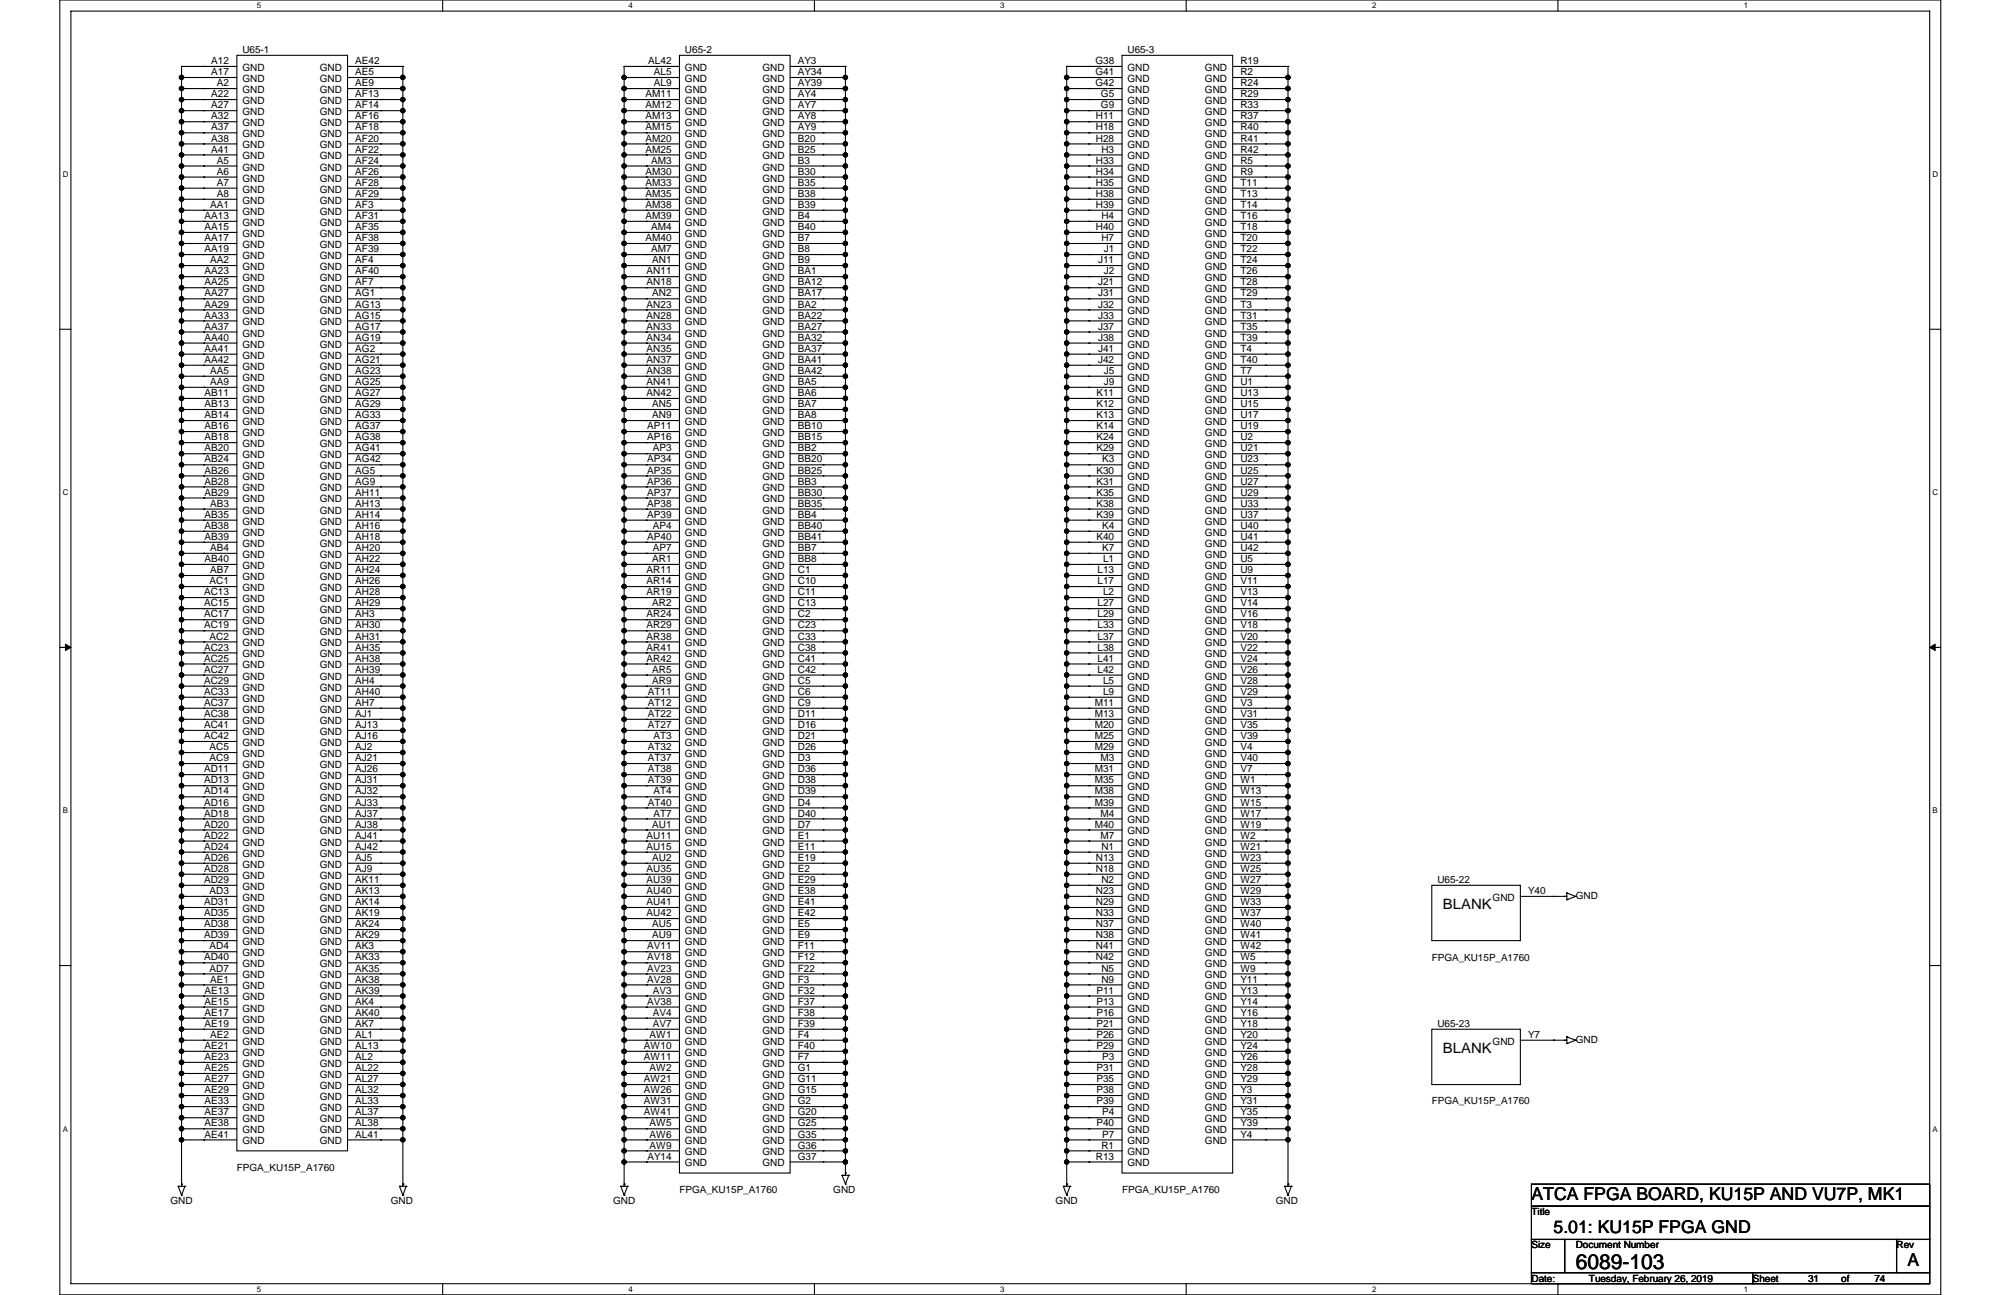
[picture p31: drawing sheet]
<svg xmlns="http://www.w3.org/2000/svg" width="432mm" height="279mm" viewBox="0 0 432 279" stroke-linecap="round" stroke-linejoin="round" font-family="sans-serif">
<defs><g id="words">
<text font-size="4.5" x="340" y="273.9">6089-103</text>
<g font-size="3.8">
<text x="330.5" y="258.9">ATCA FPGA BOARD, KU15P AND VU7P, MK1</text>
<text x="335.2" y="266.1">5.01: KU15P FPGA GND</text>
<text x="411.6" y="273.2">A</text>
</g>
<g font-size="3.1">
<text x="311.4" y="196.2">BLANK</text>
<text x="311.4" y="227.2">BLANK</text>
</g>
<g font-size="2.2">
<text x="45.6" y="13.8">A12</text>
<text x="45.6" y="16.2">A17</text>
<text x="52.3" y="15.3">GND</text>
<text x="52.3" y="17.7">GND</text>
<text x="69" y="15.3">GND</text>
<text x="69" y="17.7">GND</text>
<text x="76.7" y="13.8">AE42</text>
<text x="76.7" y="16.2">AE5</text>
<text x="139.9" y="13.8">AL42</text>
<text x="141.1" y="16.2">AL5</text>
<text x="147.8" y="17.7">GND</text>
<text x="147.8" y="15.3">GND</text>
<text x="164.5" y="15.3">GND</text>
<text x="164.5" y="17.7">GND</text>
<text x="172.2" y="13.8">AY3</text>
<text x="172.2" y="16.2">AY34</text>
<text x="236.4" y="13.8">G38</text>
<text x="236.4" y="16.2">G41</text>
<text x="243.3" y="15.3">GND</text>
<text x="243.3" y="17.7">GND</text>
<text x="260" y="15.3">GND</text>
<text x="260" y="17.7">GND</text>
<text x="267.7" y="13.8">R19</text>
<text x="267.7" y="16.2">R2</text>
<text x="45.6" y="21">A22</text>
<text x="45.6" y="23.4">A27</text>
<text x="46.8" y="18.6">A2</text>
<text x="52.3" y="20.1">GND</text>
<text x="52.3" y="22.5">GND</text>
<text x="69" y="20.1">GND</text>
<text x="69" y="22.5">GND</text>
<text x="76.7" y="18.6">AE9</text>
<text x="76.7" y="21">AF13</text>
<text x="76.7" y="23.4">AF14</text>
<text x="139.3" y="21">AM11</text>
<text x="139.3" y="23.4">AM12</text>
<text x="141.1" y="18.6">AL9</text>
<text x="147.8" y="20.1">GND</text>
<text x="147.8" y="22.5">GND</text>
<text x="164.5" y="20.1">GND</text>
<text x="164.5" y="22.5">GND</text>
<text x="172.2" y="23.4">AY7</text>
<text x="172.2" y="18.6">AY39</text>
<text x="172.2" y="21">AY4</text>
<text x="236.4" y="18.6">G42</text>
<text x="237.6" y="21">G5</text>
<text x="237.6" y="23.4">G9</text>
<text x="243.3" y="20.1">GND</text>
<text x="243.3" y="22.5">GND</text>
<text x="260" y="20.1">GND</text>
<text x="260" y="22.5">GND</text>
<text x="267.7" y="18.6">R24</text>
<text x="267.7" y="21">R29</text>
<text x="267.7" y="23.4">R33</text>
<text x="45.6" y="25.8">A32</text>
<text x="45.6" y="28.2">A37</text>
<text x="52.3" y="24.8">GND</text>
<text x="52.3" y="27.2">GND</text>
<text x="52.3" y="29.6">GND</text>
<text x="69" y="24.8">GND</text>
<text x="69" y="27.2">GND</text>
<text x="69" y="29.6">GND</text>
<text x="76.7" y="25.8">AF16</text>
<text x="76.7" y="28.2">AF18</text>
<text x="139.3" y="25.8">AM13</text>
<text x="139.3" y="28.2">AM15</text>
<text x="147.8" y="24.8">GND</text>
<text x="147.8" y="27.2">GND</text>
<text x="147.8" y="29.6">GND</text>
<text x="164.5" y="24.8">GND</text>
<text x="164.5" y="27.2">GND</text>
<text x="164.5" y="29.6">GND</text>
<text x="172.2" y="25.8">AY8</text>
<text x="172.2" y="28.2">AY9</text>
<text x="236.5" y="25.8">H11</text>
<text x="236.5" y="28.2">H18</text>
<text x="243.3" y="24.8">GND</text>
<text x="243.3" y="27.2">GND</text>
<text x="243.3" y="29.6">GND</text>
<text x="260" y="24.8">GND</text>
<text x="260" y="27.2">GND</text>
<text x="260" y="29.6">GND</text>
<text x="267.7" y="25.8">R37</text>
<text x="267.7" y="28.2">R40</text>
<text x="45.6" y="30.5">A38</text>
<text x="45.6" y="32.9">A41</text>
<text x="46.8" y="35.3">A5</text>
<text x="52.3" y="32">GND</text>
<text x="52.3" y="34.4">GND</text>
<text x="69" y="32">GND</text>
<text x="69" y="34.4">GND</text>
<text x="76.7" y="30.5">AF20</text>
<text x="76.7" y="32.9">AF22</text>
<text x="76.7" y="35.3">AF24</text>
<text x="139.3" y="30.5">AM20</text>
<text x="139.3" y="32.9">AM25</text>
<text x="140.5" y="35.3">AM3</text>
<text x="147.8" y="32">GND</text>
<text x="147.8" y="34.4">GND</text>
<text x="164.5" y="32">GND</text>
<text x="164.5" y="34.4">GND</text>
<text x="172.2" y="30.5">B20</text>
<text x="172.2" y="32.9">B25</text>
<text x="172.2" y="35.3">B3</text>
<text x="236.5" y="30.5">H28</text>
<text x="236.5" y="35.3">H33</text>
<text x="237.7" y="32.9">H3</text>
<text x="243.3" y="32">GND</text>
<text x="243.3" y="34.4">GND</text>
<text x="260" y="32">GND</text>
<text x="260" y="34.4">GND</text>
<text x="267.7" y="30.5">R41</text>
<text x="267.7" y="32.9">R42</text>
<text x="267.7" y="35.3">R5</text>
<text x="46.8" y="37.7">A6</text>
<text x="46.8" y="40.1">A7</text>
<text x="52.3" y="36.8">GND</text>
<text x="52.3" y="39.2">GND</text>
<text x="52.3" y="41.6">GND</text>
<text x="69" y="36.8">GND</text>
<text x="69" y="39.2">GND</text>
<text x="69" y="41.6">GND</text>
<text x="76.7" y="37.7">AF26</text>
<text x="76.7" y="40.1">AF28</text>
<text x="139.3" y="37.7">AM30</text>
<text x="139.3" y="40.1">AM33</text>
<text x="147.8" y="36.8">GND</text>
<text x="147.8" y="39.2">GND</text>
<text x="147.8" y="41.6">GND</text>
<text x="164.5" y="36.8">GND</text>
<text x="164.5" y="39.2">GND</text>
<text x="164.5" y="41.6">GND</text>
<text x="172.2" y="37.7">B30</text>
<text x="172.2" y="40.1">B35</text>
<text x="236.5" y="37.7">H34</text>
<text x="236.5" y="40.1">H35</text>
<text x="243.3" y="36.8">GND</text>
<text x="243.3" y="39.2">GND</text>
<text x="243.3" y="41.6">GND</text>
<text x="260" y="36.8">GND</text>
<text x="260" y="39.2">GND</text>
<text x="260" y="41.6">GND</text>
<text x="267.7" y="37.7">R9</text>
<text x="267.7" y="40.1">T11</text>
<text x="44.2" y="47.2">AA13</text>
<text x="45.4" y="44.9">AA1</text>
<text x="46.8" y="42.5">A8</text>
<text x="52.3" y="44">GND</text>
<text x="52.3" y="46.3">GND</text>
<text x="69" y="44">GND</text>
<text x="69" y="46.3">GND</text>
<text x="76.7" y="42.5">AF29</text>
<text x="76.7" y="44.9">AF3</text>
<text x="76.7" y="47.2">AF31</text>
<text x="139.3" y="42.5">AM35</text>
<text x="139.3" y="44.9">AM38</text>
<text x="139.3" y="47.2">AM39</text>
<text x="147.8" y="44">GND</text>
<text x="147.8" y="46.3">GND</text>
<text x="164.5" y="44">GND</text>
<text x="164.5" y="46.3">GND</text>
<text x="172.2" y="42.5">B38</text>
<text x="172.2" y="44.9">B39</text>
<text x="172.2" y="47.2">B4</text>
<text x="236.5" y="42.5">H38</text>
<text x="236.5" y="44.9">H39</text>
<text x="237.7" y="47.2">H4</text>
<text x="243.3" y="44">GND</text>
<text x="243.3" y="46.3">GND</text>
<text x="260" y="44">GND</text>
<text x="260" y="46.3">GND</text>
<text x="267.7" y="47.2">T16</text>
<text x="267.7" y="42.5">T13</text>
<text x="267.7" y="44.9">T14</text>
<text x="44.2" y="49.6">AA15</text>
<text x="44.2" y="52">AA17</text>
<text x="52.3" y="48.7">GND</text>
<text x="52.3" y="51.1">GND</text>
<text x="52.3" y="53.5">GND</text>
<text x="69" y="48.7">GND</text>
<text x="69" y="51.1">GND</text>
<text x="69" y="53.5">GND</text>
<text x="76.7" y="49.6">AF35</text>
<text x="76.7" y="52">AF38</text>
<text x="139.3" y="52">AM40</text>
<text x="140.5" y="49.6">AM4</text>
<text x="147.8" y="48.7">GND</text>
<text x="147.8" y="51.1">GND</text>
<text x="147.8" y="53.5">GND</text>
<text x="164.5" y="48.7">GND</text>
<text x="164.5" y="51.1">GND</text>
<text x="164.5" y="53.5">GND</text>
<text x="172.2" y="49.6">B40</text>
<text x="172.2" y="52">B7</text>
<text x="236.5" y="49.6">H40</text>
<text x="237.7" y="52">H7</text>
<text x="243.3" y="48.7">GND</text>
<text x="243.3" y="51.1">GND</text>
<text x="243.3" y="53.5">GND</text>
<text x="260" y="48.7">GND</text>
<text x="260" y="51.1">GND</text>
<text x="260" y="53.5">GND</text>
<text x="267.7" y="49.6">T18</text>
<text x="267.7" y="52">T20</text>
<text x="44.2" y="54.4">AA19</text>
<text x="44.2" y="59.2">AA23</text>
<text x="45.4" y="56.8">AA2</text>
<text x="52.3" y="55.9">GND</text>
<text x="52.3" y="58.3">GND</text>
<text x="69" y="55.9">GND</text>
<text x="69" y="58.3">GND</text>
<text x="76.7" y="54.4">AF39</text>
<text x="76.7" y="56.8">AF4</text>
<text x="76.7" y="59.2">AF40</text>
<text x="139.5" y="59.2">AN11</text>
<text x="140.5" y="54.4">AM7</text>
<text x="140.7" y="56.8">AN1</text>
<text x="147.8" y="55.9">GND</text>
<text x="147.8" y="58.3">GND</text>
<text x="164.5" y="55.9">GND</text>
<text x="164.5" y="58.3">GND</text>
<text x="172.2" y="54.4">B8</text>
<text x="172.2" y="56.8">B9</text>
<text x="172.2" y="59.2">BA1</text>
<text x="237" y="56.8">J11</text>
<text x="238.2" y="54.4">J1</text>
<text x="238.2" y="59.2">J2</text>
<text x="243.3" y="55.9">GND</text>
<text x="243.3" y="58.3">GND</text>
<text x="260" y="55.9">GND</text>
<text x="260" y="58.3">GND</text>
<text x="267.7" y="54.4">T22</text>
<text x="267.7" y="56.8">T24</text>
<text x="267.7" y="59.2">T26</text>
<text x="44.2" y="61.6">AA25</text>
<text x="44.2" y="64">AA27</text>
<text x="52.3" y="60.7">GND</text>
<text x="52.3" y="63.1">GND</text>
<text x="52.3" y="65.4">GND</text>
<text x="69" y="60.7">GND</text>
<text x="69" y="63.1">GND</text>
<text x="69" y="65.4">GND</text>
<text x="76.7" y="61.6">AF7</text>
<text x="76.7" y="64">AG1</text>
<text x="139.5" y="61.6">AN18</text>
<text x="140.7" y="64">AN2</text>
<text x="147.8" y="63.1">GND</text>
<text x="147.8" y="65.4">GND</text>
<text x="147.8" y="60.7">GND</text>
<text x="164.5" y="60.7">GND</text>
<text x="164.5" y="63.1">GND</text>
<text x="164.5" y="65.4">GND</text>
<text x="172.2" y="61.6">BA12</text>
<text x="172.2" y="64">BA17</text>
<text x="237" y="61.6">J21</text>
<text x="237" y="64">J31</text>
<text x="243.3" y="60.7">GND</text>
<text x="243.3" y="63.1">GND</text>
<text x="243.3" y="65.4">GND</text>
<text x="260" y="60.7">GND</text>
<text x="260" y="63.1">GND</text>
<text x="260" y="65.4">GND</text>
<text x="267.7" y="61.6">T28</text>
<text x="267.7" y="64">T29</text>
<text x="44.2" y="66.4">AA29</text>
<text x="44.2" y="68.7">AA33</text>
<text x="44.2" y="71.1">AA37</text>
<text x="52.3" y="67.8">GND</text>
<text x="52.3" y="70.2">GND</text>
<text x="69" y="67.8">GND</text>
<text x="69" y="70.2">GND</text>
<text x="76.7" y="66.4">AG13</text>
<text x="76.7" y="68.7">AG15</text>
<text x="76.7" y="71.1">AG17</text>
<text x="139.5" y="66.4">AN23</text>
<text x="139.5" y="68.7">AN28</text>
<text x="139.5" y="71.1">AN33</text>
<text x="147.8" y="67.8">GND</text>
<text x="147.8" y="70.2">GND</text>
<text x="164.5" y="67.8">GND</text>
<text x="164.5" y="70.2">GND</text>
<text x="172.2" y="66.4">BA2</text>
<text x="172.2" y="68.7">BA22</text>
<text x="172.2" y="71.1">BA27</text>
<text x="237" y="66.4">J32</text>
<text x="237" y="68.7">J33</text>
<text x="237" y="71.1">J37</text>
<text x="243.3" y="67.8">GND</text>
<text x="243.3" y="70.2">GND</text>
<text x="260" y="67.8">GND</text>
<text x="260" y="70.2">GND</text>
<text x="267.7" y="66.4">T3</text>
<text x="267.7" y="68.7">T31</text>
<text x="267.7" y="71.1">T35</text>
<text x="44.2" y="73.5">AA40</text>
<text x="44.2" y="75.9">AA41</text>
<text x="52.3" y="72.6">GND</text>
<text x="52.3" y="75">GND</text>
<text x="52.3" y="77.4">GND</text>
<text x="69" y="72.6">GND</text>
<text x="69" y="75">GND</text>
<text x="69" y="77.4">GND</text>
<text x="76.7" y="73.5">AG19</text>
<text x="76.7" y="75.9">AG2</text>
<text x="139.5" y="73.5">AN34</text>
<text x="139.5" y="75.9">AN35</text>
<text x="147.8" y="72.6">GND</text>
<text x="147.8" y="75">GND</text>
<text x="147.8" y="77.4">GND</text>
<text x="164.5" y="72.6">GND</text>
<text x="164.5" y="75">GND</text>
<text x="164.5" y="77.4">GND</text>
<text x="172.2" y="73.5">BA32</text>
<text x="172.2" y="75.9">BA37</text>
<text x="237" y="73.5">J38</text>
<text x="237" y="75.9">J41</text>
<text x="243.3" y="72.6">GND</text>
<text x="243.3" y="75">GND</text>
<text x="243.3" y="77.4">GND</text>
<text x="260" y="72.6">GND</text>
<text x="260" y="75">GND</text>
<text x="260" y="77.4">GND</text>
<text x="267.7" y="73.5">T39</text>
<text x="267.7" y="75.9">T4</text>
<text x="44.2" y="78.3">AA42</text>
<text x="45.4" y="80.7">AA5</text>
<text x="45.4" y="83.1">AA9</text>
<text x="52.3" y="79.8">GND</text>
<text x="52.3" y="82.1">GND</text>
<text x="69" y="79.8">GND</text>
<text x="69" y="82.1">GND</text>
<text x="76.7" y="78.3">AG21</text>
<text x="76.7" y="80.7">AG23</text>
<text x="76.7" y="83.1">AG25</text>
<text x="139.5" y="78.3">AN37</text>
<text x="139.5" y="80.7">AN38</text>
<text x="139.5" y="83.1">AN41</text>
<text x="147.8" y="79.8">GND</text>
<text x="147.8" y="82.1">GND</text>
<text x="164.5" y="79.8">GND</text>
<text x="164.5" y="82.1">GND</text>
<text x="172.2" y="78.3">BA41</text>
<text x="172.2" y="80.7">BA42</text>
<text x="172.2" y="83.1">BA5</text>
<text x="237" y="78.3">J42</text>
<text x="238.2" y="80.7">J5</text>
<text x="238.2" y="83.1">J9</text>
<text x="243.3" y="79.8">GND</text>
<text x="243.3" y="82.1">GND</text>
<text x="260" y="79.8">GND</text>
<text x="260" y="82.1">GND</text>
<text x="267.7" y="78.3">T40</text>
<text x="267.7" y="80.7">T7</text>
<text x="267.7" y="83.1">U1</text>
<text x="44.2" y="85.4">AB11</text>
<text x="44.2" y="87.8">AB13</text>
<text x="52.3" y="84.5">GND</text>
<text x="52.3" y="86.9">GND</text>
<text x="52.3" y="89.3">GND</text>
<text x="69" y="84.5">GND</text>
<text x="69" y="86.9">GND</text>
<text x="69" y="89.3">GND</text>
<text x="76.7" y="85.4">AG27</text>
<text x="76.7" y="87.8">AG29</text>
<text x="139.5" y="85.4">AN42</text>
<text x="140.7" y="87.8">AN5</text>
<text x="147.8" y="84.5">GND</text>
<text x="147.8" y="86.9">GND</text>
<text x="147.8" y="89.3">GND</text>
<text x="164.5" y="86.9">GND</text>
<text x="164.5" y="89.3">GND</text>
<text x="164.5" y="84.5">GND</text>
<text x="172.2" y="85.4">BA6</text>
<text x="172.2" y="87.8">BA7</text>
<text x="236.6" y="85.4">K11</text>
<text x="236.6" y="87.8">K12</text>
<text x="243.3" y="84.5">GND</text>
<text x="243.3" y="86.9">GND</text>
<text x="243.3" y="89.3">GND</text>
<text x="260" y="84.5">GND</text>
<text x="260" y="86.9">GND</text>
<text x="260" y="89.3">GND</text>
<text x="267.7" y="85.4">U13</text>
<text x="267.7" y="87.8">U15</text>
<text x="44.2" y="90.2">AB14</text>
<text x="44.2" y="92.6">AB16</text>
<text x="44.2" y="95">AB18</text>
<text x="52.3" y="91.7">GND</text>
<text x="52.3" y="94.1">GND</text>
<text x="69" y="91.7">GND</text>
<text x="69" y="94.1">GND</text>
<text x="76.7" y="90.2">AG33</text>
<text x="76.7" y="92.6">AG37</text>
<text x="76.7" y="95">AG38</text>
<text x="139.7" y="92.6">AP11</text>
<text x="139.7" y="95">AP16</text>
<text x="140.7" y="90.2">AN9</text>
<text x="147.8" y="91.7">GND</text>
<text x="147.8" y="94.1">GND</text>
<text x="164.5" y="91.7">GND</text>
<text x="164.5" y="94.1">GND</text>
<text x="172.2" y="90.2">BA8</text>
<text x="172.2" y="92.6">BB10</text>
<text x="172.2" y="95">BB15</text>
<text x="236.6" y="90.2">K13</text>
<text x="236.6" y="92.6">K14</text>
<text x="236.6" y="95">K24</text>
<text x="243.3" y="91.7">GND</text>
<text x="243.3" y="94.1">GND</text>
<text x="260" y="91.7">GND</text>
<text x="260" y="94.1">GND</text>
<text x="267.7" y="90.2">U17</text>
<text x="267.7" y="92.6">U19</text>
<text x="267.7" y="95">U2</text>
<text x="44.2" y="97.4">AB20</text>
<text x="44.2" y="99.8">AB24</text>
<text x="52.3" y="96.5">GND</text>
<text x="52.3" y="98.9">GND</text>
<text x="52.3" y="101.3">GND</text>
<text x="69" y="96.5">GND</text>
<text x="69" y="98.9">GND</text>
<text x="69" y="101.3">GND</text>
<text x="76.7" y="97.4">AG41</text>
<text x="76.7" y="99.8">AG42</text>
<text x="139.7" y="99.8">AP34</text>
<text x="140.9" y="97.4">AP3</text>
<text x="147.8" y="96.5">GND</text>
<text x="147.8" y="98.9">GND</text>
<text x="147.8" y="101.3">GND</text>
<text x="164.5" y="96.5">GND</text>
<text x="164.5" y="98.9">GND</text>
<text x="164.5" y="101.3">GND</text>
<text x="172.2" y="97.4">BB2</text>
<text x="172.2" y="99.8">BB20</text>
<text x="236.6" y="97.4">K29</text>
<text x="237.8" y="99.8">K3</text>
<text x="243.3" y="96.5">GND</text>
<text x="243.3" y="98.9">GND</text>
<text x="243.3" y="101.3">GND</text>
<text x="260" y="96.5">GND</text>
<text x="260" y="98.9">GND</text>
<text x="260" y="101.3">GND</text>
<text x="267.7" y="97.4">U21</text>
<text x="267.7" y="99.8">U23</text>
<text x="44.2" y="102.2">AB26</text>
<text x="44.2" y="104.5">AB28</text>
<text x="44.2" y="106.9">AB29</text>
<text x="52.3" y="103.7">GND</text>
<text x="52.3" y="106">GND</text>
<text x="69" y="103.7">GND</text>
<text x="69" y="106">GND</text>
<text x="76.7" y="102.2">AG5</text>
<text x="76.7" y="104.5">AG9</text>
<text x="76.7" y="106.9">AH11</text>
<text x="139.7" y="102.2">AP35</text>
<text x="139.7" y="104.5">AP36</text>
<text x="139.7" y="106.9">AP37</text>
<text x="147.8" y="103.7">GND</text>
<text x="147.8" y="106">GND</text>
<text x="164.5" y="103.7">GND</text>
<text x="164.5" y="106">GND</text>
<text x="172.2" y="102.2">BB25</text>
<text x="172.2" y="104.5">BB3</text>
<text x="172.2" y="106.9">BB30</text>
<text x="236.6" y="102.2">K30</text>
<text x="236.6" y="104.5">K31</text>
<text x="236.6" y="106.9">K35</text>
<text x="243.3" y="103.7">GND</text>
<text x="243.3" y="106">GND</text>
<text x="260" y="103.7">GND</text>
<text x="260" y="106">GND</text>
<text x="267.7" y="102.2">U25</text>
<text x="267.7" y="104.5">U27</text>
<text x="267.7" y="106.9">U29</text>
<text x="44.2" y="111.7">AB35</text>
<text x="45.4" y="109.3">AB3</text>
<text x="52.3" y="108.4">GND</text>
<text x="52.3" y="110.8">GND</text>
<text x="52.3" y="113.2">GND</text>
<text x="69" y="108.4">GND</text>
<text x="69" y="110.8">GND</text>
<text x="69" y="113.2">GND</text>
<text x="76.7" y="109.3">AH13</text>
<text x="76.7" y="111.7">AH14</text>
<text x="139.7" y="109.3">AP38</text>
<text x="139.7" y="111.7">AP39</text>
<text x="147.8" y="108.4">GND</text>
<text x="147.8" y="110.8">GND</text>
<text x="147.8" y="113.2">GND</text>
<text x="164.5" y="108.4">GND</text>
<text x="164.5" y="110.8">GND</text>
<text x="164.5" y="113.2">GND</text>
<text x="172.2" y="109.3">BB35</text>
<text x="172.2" y="111.7">BB4</text>
<text x="236.6" y="109.3">K38</text>
<text x="236.6" y="111.7">K39</text>
<text x="243.3" y="110.8">GND</text>
<text x="243.3" y="113.2">GND</text>
<text x="243.3" y="108.4">GND</text>
<text x="260" y="110.8">GND</text>
<text x="260" y="113.2">GND</text>
<text x="260" y="108.4">GND</text>
<text x="267.7" y="109.3">U33</text>
<text x="267.7" y="111.7">U37</text>
<text x="44.2" y="114.1">AB38</text>
<text x="44.2" y="116.5">AB39</text>
<text x="45.4" y="118.9">AB4</text>
<text x="52.3" y="115.6">GND</text>
<text x="52.3" y="118">GND</text>
<text x="69" y="115.6">GND</text>
<text x="69" y="118">GND</text>
<text x="76.7" y="114.1">AH16</text>
<text x="76.7" y="116.5">AH18</text>
<text x="76.7" y="118.9">AH20</text>
<text x="139.7" y="116.5">AP40</text>
<text x="140.9" y="114.1">AP4</text>
<text x="140.9" y="118.9">AP7</text>
<text x="147.8" y="115.6">GND</text>
<text x="147.8" y="118">GND</text>
<text x="164.5" y="115.6">GND</text>
<text x="164.5" y="118">GND</text>
<text x="172.2" y="114.1">BB40</text>
<text x="172.2" y="116.5">BB41</text>
<text x="172.2" y="118.9">BB7</text>
<text x="236.6" y="116.5">K40</text>
<text x="237.8" y="114.1">K4</text>
<text x="237.8" y="118.9">K7</text>
<text x="243.3" y="115.6">GND</text>
<text x="243.3" y="118">GND</text>
<text x="260" y="115.6">GND</text>
<text x="260" y="118">GND</text>
<text x="267.7" y="114.1">U40</text>
<text x="267.7" y="116.5">U41</text>
<text x="267.7" y="118.9">U42</text>
<text x="44.2" y="121.3">AB40</text>
<text x="45.4" y="123.7">AB7</text>
<text x="52.3" y="120.4">GND</text>
<text x="52.3" y="122.7">GND</text>
<text x="52.3" y="125.1">GND</text>
<text x="69" y="120.4">GND</text>
<text x="69" y="122.7">GND</text>
<text x="69" y="125.1">GND</text>
<text x="76.7" y="121.3">AH22</text>
<text x="76.7" y="123.7">AH24</text>
<text x="139.5" y="123.7">AR11</text>
<text x="140.7" y="121.3">AR1</text>
<text x="147.8" y="120.4">GND</text>
<text x="147.8" y="122.7">GND</text>
<text x="147.8" y="125.1">GND</text>
<text x="164.5" y="120.4">GND</text>
<text x="164.5" y="122.7">GND</text>
<text x="164.5" y="125.1">GND</text>
<text x="172.2" y="121.3">BB8</text>
<text x="172.2" y="123.7">C1</text>
<text x="236.8" y="123.7">L13</text>
<text x="238" y="121.3">L1</text>
<text x="243.3" y="120.4">GND</text>
<text x="243.3" y="122.7">GND</text>
<text x="243.3" y="125.1">GND</text>
<text x="260" y="120.4">GND</text>
<text x="260" y="122.7">GND</text>
<text x="260" y="125.1">GND</text>
<text x="267.7" y="121.3">U5</text>
<text x="267.7" y="123.7">U9</text>
<text x="44" y="128.4">AC13</text>
<text x="44" y="130.8">AC15</text>
<text x="45.2" y="126">AC1</text>
<text x="52.3" y="127.5">GND</text>
<text x="52.3" y="129.9">GND</text>
<text x="69" y="127.5">GND</text>
<text x="69" y="129.9">GND</text>
<text x="76.7" y="126">AH26</text>
<text x="76.7" y="128.4">AH28</text>
<text x="76.7" y="130.8">AH29</text>
<text x="139.5" y="126">AR14</text>
<text x="139.5" y="128.4">AR19</text>
<text x="140.7" y="130.8">AR2</text>
<text x="147.8" y="127.5">GND</text>
<text x="147.8" y="129.9">GND</text>
<text x="164.5" y="127.5">GND</text>
<text x="164.5" y="129.9">GND</text>
<text x="172.2" y="126">C10</text>
<text x="172.2" y="128.4">C11</text>
<text x="172.2" y="130.8">C13</text>
<text x="236.8" y="126">L17</text>
<text x="236.8" y="130.8">L27</text>
<text x="238" y="128.4">L2</text>
<text x="243.3" y="127.5">GND</text>
<text x="243.3" y="129.9">GND</text>
<text x="260" y="127.5">GND</text>
<text x="260" y="129.9">GND</text>
<text x="267.7" y="126">V11</text>
<text x="267.7" y="128.4">V13</text>
<text x="267.7" y="130.8">V14</text>
<text x="44" y="133.2">AC17</text>
<text x="44" y="135.6">AC19</text>
<text x="45.2" y="138">AC2</text>
<text x="52.3" y="132.3">GND</text>
<text x="52.3" y="134.7">GND</text>
<text x="52.3" y="137.1">GND</text>
<text x="69" y="132.3">GND</text>
<text x="69" y="134.7">GND</text>
<text x="69" y="137.1">GND</text>
<text x="76.7" y="133.2">AH3</text>
<text x="76.7" y="135.6">AH30</text>
<text x="76.7" y="138">AH31</text>
<text x="139.5" y="133.2">AR24</text>
<text x="139.5" y="135.6">AR29</text>
<text x="139.5" y="138">AR38</text>
<text x="147.8" y="132.3">GND</text>
<text x="147.8" y="134.7">GND</text>
<text x="147.8" y="137.1">GND</text>
<text x="164.5" y="132.3">GND</text>
<text x="164.5" y="134.7">GND</text>
<text x="164.5" y="137.1">GND</text>
<text x="172.2" y="133.2">C2</text>
<text x="172.2" y="135.6">C23</text>
<text x="172.2" y="138">C33</text>
<text x="236.8" y="133.2">L29</text>
<text x="236.8" y="135.6">L33</text>
<text x="236.8" y="138">L37</text>
<text x="243.3" y="132.3">GND</text>
<text x="243.3" y="134.7">GND</text>
<text x="243.3" y="137.1">GND</text>
<text x="260" y="134.7">GND</text>
<text x="260" y="137.1">GND</text>
<text x="260" y="132.3">GND</text>
<text x="267.7" y="133.2">V16</text>
<text x="267.7" y="135.6">V18</text>
<text x="267.7" y="138">V20</text>
<text x="44" y="140.4">AC23</text>
<text x="44" y="142.7">AC25</text>
<text x="52.3" y="139.5">GND</text>
<text x="52.3" y="141.8">GND</text>
<text x="69" y="139.5">GND</text>
<text x="69" y="141.8">GND</text>
<text x="76.7" y="140.4">AH35</text>
<text x="76.7" y="142.7">AH38</text>
<text x="139.5" y="140.4">AR41</text>
<text x="139.5" y="142.7">AR42</text>
<text x="147.8" y="139.5">GND</text>
<text x="147.8" y="141.8">GND</text>
<text x="164.5" y="139.5">GND</text>
<text x="164.5" y="141.8">GND</text>
<text x="172.2" y="140.4">C38</text>
<text x="172.2" y="142.7">C41</text>
<text x="236.8" y="140.4">L38</text>
<text x="236.8" y="142.7">L41</text>
<text x="243.3" y="139.5">GND</text>
<text x="243.3" y="141.8">GND</text>
<text x="260" y="139.5">GND</text>
<text x="260" y="141.8">GND</text>
<text x="267.7" y="140.4">V22</text>
<text x="267.7" y="142.7">V24</text>
<text x="44" y="145.1">AC27</text>
<text x="44" y="147.5">AC29</text>
<text x="44" y="149.9">AC33</text>
<text x="52.3" y="144.2">GND</text>
<text x="52.3" y="146.6">GND</text>
<text x="52.3" y="149">GND</text>
<text x="69" y="144.2">GND</text>
<text x="69" y="146.6">GND</text>
<text x="69" y="149">GND</text>
<text x="76.7" y="145.1">AH39</text>
<text x="76.7" y="147.5">AH4</text>
<text x="76.7" y="149.9">AH40</text>
<text x="139.8" y="149.9">AT11</text>
<text x="140.7" y="145.1">AR5</text>
<text x="140.7" y="147.5">AR9</text>
<text x="147.8" y="144.2">GND</text>
<text x="147.8" y="146.6">GND</text>
<text x="147.8" y="149">GND</text>
<text x="164.5" y="144.2">GND</text>
<text x="164.5" y="146.6">GND</text>
<text x="164.5" y="149">GND</text>
<text x="172.2" y="145.1">C42</text>
<text x="172.2" y="147.5">C5</text>
<text x="172.2" y="149.9">C6</text>
<text x="236.8" y="145.1">L42</text>
<text x="238" y="147.5">L5</text>
<text x="238" y="149.9">L9</text>
<text x="243.3" y="144.2">GND</text>
<text x="243.3" y="146.6">GND</text>
<text x="243.3" y="149">GND</text>
<text x="260" y="144.2">GND</text>
<text x="260" y="146.6">GND</text>
<text x="260" y="149">GND</text>
<text x="267.7" y="145.1">V26</text>
<text x="267.7" y="147.5">V28</text>
<text x="267.7" y="149.9">V29</text>
<text x="44" y="152.3">AC37</text>
<text x="44" y="154.7">AC38</text>
<text x="52.3" y="151.4">GND</text>
<text x="52.3" y="153.8">GND</text>
<text x="69" y="151.4">GND</text>
<text x="69" y="153.8">GND</text>
<text x="76.7" y="152.3">AH7</text>
<text x="76.7" y="154.7">AJ1</text>
<text x="139.8" y="152.3">AT12</text>
<text x="139.8" y="154.7">AT22</text>
<text x="147.8" y="151.4">GND</text>
<text x="147.8" y="153.8">GND</text>
<text x="164.5" y="151.4">GND</text>
<text x="164.5" y="153.8">GND</text>
<text x="172.2" y="152.3">C9</text>
<text x="172.2" y="154.7">D11</text>
<text x="236.2" y="152.3">M11</text>
<text x="236.2" y="154.7">M13</text>
<text x="243.3" y="151.4">GND</text>
<text x="243.3" y="153.8">GND</text>
<text x="260" y="151.4">GND</text>
<text x="260" y="153.8">GND</text>
<text x="267.7" y="152.3">V3</text>
<text x="267.7" y="154.7">V31</text>
<text x="44" y="157.1">AC41</text>
<text x="44" y="159.5">AC42</text>
<text x="45.2" y="161.9">AC5</text>
<text x="52.3" y="156.2">GND</text>
<text x="52.3" y="158.6">GND</text>
<text x="52.3" y="161">GND</text>
<text x="69" y="156.2">GND</text>
<text x="69" y="158.6">GND</text>
<text x="69" y="161">GND</text>
<text x="76.7" y="157.1">AJ13</text>
<text x="76.7" y="159.5">AJ16</text>
<text x="76.7" y="161.9">AJ2</text>
<text x="139.8" y="157.1">AT27</text>
<text x="139.8" y="161.9">AT32</text>
<text x="141" y="159.5">AT3</text>
<text x="147.8" y="156.2">GND</text>
<text x="147.8" y="158.6">GND</text>
<text x="147.8" y="161">GND</text>
<text x="164.5" y="156.2">GND</text>
<text x="164.5" y="158.6">GND</text>
<text x="164.5" y="161">GND</text>
<text x="172.2" y="157.1">D16</text>
<text x="172.2" y="159.5">D21</text>
<text x="172.2" y="161.9">D26</text>
<text x="236.2" y="157.1">M20</text>
<text x="236.2" y="159.5">M25</text>
<text x="236.2" y="161.9">M29</text>
<text x="243.3" y="156.2">GND</text>
<text x="243.3" y="158.6">GND</text>
<text x="243.3" y="161">GND</text>
<text x="260" y="156.2">GND</text>
<text x="260" y="158.6">GND</text>
<text x="260" y="161">GND</text>
<text x="267.7" y="157.1">V35</text>
<text x="267.7" y="159.5">V39</text>
<text x="267.7" y="161.9">V4</text>
<text x="44" y="166.6">AD11</text>
<text x="45.2" y="164.2">AC9</text>
<text x="52.3" y="163.3">GND</text>
<text x="52.3" y="165.7">GND</text>
<text x="69" y="163.3">GND</text>
<text x="69" y="165.7">GND</text>
<text x="76.7" y="164.2">AJ21</text>
<text x="76.7" y="166.6">AJ26</text>
<text x="139.8" y="164.2">AT37</text>
<text x="139.8" y="166.6">AT38</text>
<text x="147.8" y="163.3">GND</text>
<text x="147.8" y="165.7">GND</text>
<text x="164.5" y="163.3">GND</text>
<text x="164.5" y="165.7">GND</text>
<text x="172.2" y="164.2">D3</text>
<text x="172.2" y="166.6">D36</text>
<text x="236.2" y="166.6">M31</text>
<text x="237.4" y="164.2">M3</text>
<text x="243.3" y="163.3">GND</text>
<text x="243.3" y="165.7">GND</text>
<text x="260" y="163.3">GND</text>
<text x="260" y="165.7">GND</text>
<text x="267.7" y="164.2">V40</text>
<text x="267.7" y="166.6">V7</text>
<text x="44" y="169">AD13</text>
<text x="44" y="171.4">AD14</text>
<text x="44" y="173.8">AD16</text>
<text x="52.3" y="168.1">GND</text>
<text x="52.3" y="170.5">GND</text>
<text x="52.3" y="172.9">GND</text>
<text x="69" y="168.1">GND</text>
<text x="69" y="170.5">GND</text>
<text x="69" y="172.9">GND</text>
<text x="76.7" y="169">AJ31</text>
<text x="76.7" y="171.4">AJ32</text>
<text x="76.7" y="173.8">AJ33</text>
<text x="139.8" y="169">AT39</text>
<text x="139.8" y="173.8">AT40</text>
<text x="141" y="171.4">AT4</text>
<text x="147.8" y="168.1">GND</text>
<text x="147.8" y="170.5">GND</text>
<text x="147.8" y="172.9">GND</text>
<text x="164.5" y="168.1">GND</text>
<text x="164.5" y="170.5">GND</text>
<text x="164.5" y="172.9">GND</text>
<text x="172.2" y="169">D38</text>
<text x="172.2" y="171.4">D39</text>
<text x="172.2" y="173.8">D4</text>
<text x="236.2" y="169">M35</text>
<text x="236.2" y="171.4">M38</text>
<text x="236.2" y="173.8">M39</text>
<text x="243.3" y="168.1">GND</text>
<text x="243.3" y="170.5">GND</text>
<text x="243.3" y="172.9">GND</text>
<text x="260" y="168.1">GND</text>
<text x="260" y="170.5">GND</text>
<text x="260" y="172.9">GND</text>
<text x="267.7" y="169">W1</text>
<text x="267.7" y="171.4">W13</text>
<text x="267.7" y="173.8">W15</text>
<text x="44" y="176.2">AD18</text>
<text x="44" y="178.6">AD20</text>
<text x="52.3" y="175.3">GND</text>
<text x="52.3" y="177.7">GND</text>
<text x="69" y="175.3">GND</text>
<text x="69" y="177.7">GND</text>
<text x="76.7" y="176.2">AJ37</text>
<text x="76.7" y="178.6">AJ38</text>
<text x="140.7" y="178.6">AU1</text>
<text x="141" y="176.2">AT7</text>
<text x="147.8" y="175.3">GND</text>
<text x="147.8" y="177.7">GND</text>
<text x="164.5" y="175.3">GND</text>
<text x="164.5" y="177.7">GND</text>
<text x="172.2" y="176.2">D40</text>
<text x="172.2" y="178.6">D7</text>
<text x="236.2" y="178.6">M40</text>
<text x="237.4" y="176.2">M4</text>
<text x="243.3" y="175.3">GND</text>
<text x="243.3" y="177.7">GND</text>
<text x="260" y="175.3">GND</text>
<text x="260" y="177.7">GND</text>
<text x="267.7" y="176.2">W17</text>
<text x="267.7" y="178.6">W19</text>
<text x="44" y="181">AD22</text>
<text x="44" y="183.3">AD24</text>
<text x="44" y="185.7">AD26</text>
<text x="52.3" y="180">GND</text>
<text x="52.3" y="182.4">GND</text>
<text x="52.3" y="184.8">GND</text>
<text x="69" y="180">GND</text>
<text x="69" y="182.4">GND</text>
<text x="69" y="184.8">GND</text>
<text x="76.7" y="181">AJ41</text>
<text x="76.7" y="183.3">AJ42</text>
<text x="76.7" y="185.7">AJ5</text>
<text x="139.5" y="181">AU11</text>
<text x="139.5" y="183.3">AU15</text>
<text x="140.7" y="185.7">AU2</text>
<text x="147.8" y="180">GND</text>
<text x="147.8" y="182.4">GND</text>
<text x="147.8" y="184.8">GND</text>
<text x="164.5" y="180">GND</text>
<text x="164.5" y="182.4">GND</text>
<text x="164.5" y="184.8">GND</text>
<text x="172.2" y="181">E1</text>
<text x="172.2" y="183.3">E11</text>
<text x="172.2" y="185.7">E19</text>
<text x="236.5" y="185.7">N13</text>
<text x="237.4" y="181">M7</text>
<text x="237.7" y="183.3">N1</text>
<text x="243.3" y="180">GND</text>
<text x="243.3" y="182.4">GND</text>
<text x="243.3" y="184.8">GND</text>
<text x="260" y="180">GND</text>
<text x="260" y="182.4">GND</text>
<text x="260" y="184.8">GND</text>
<text x="267.7" y="181">W2</text>
<text x="267.7" y="183.3">W21</text>
<text x="267.7" y="185.7">W23</text>
<text x="44" y="188.1">AD28</text>
<text x="44" y="190.5">AD29</text>
<text x="52.3" y="187.2">GND</text>
<text x="52.3" y="189.6">GND</text>
<text x="52.3" y="192">GND</text>
<text x="69" y="187.2">GND</text>
<text x="69" y="189.6">GND</text>
<text x="69" y="192">GND</text>
<text x="76.7" y="188.1">AJ9</text>
<text x="76.7" y="190.5">AK11</text>
<text x="139.5" y="188.1">AU35</text>
<text x="139.5" y="190.5">AU39</text>
<text x="147.8" y="187.2">GND</text>
<text x="147.8" y="189.6">GND</text>
<text x="147.8" y="192">GND</text>
<text x="164.5" y="187.2">GND</text>
<text x="164.5" y="189.6">GND</text>
<text x="164.5" y="192">GND</text>
<text x="172.2" y="188.1">E2</text>
<text x="172.2" y="190.5">E29</text>
<text x="236.5" y="188.1">N18</text>
<text x="237.7" y="190.5">N2</text>
<text x="243.3" y="187.2">GND</text>
<text x="243.3" y="189.6">GND</text>
<text x="243.3" y="192">GND</text>
<text x="260" y="187.2">GND</text>
<text x="260" y="189.6">GND</text>
<text x="260" y="192">GND</text>
<text x="267.7" y="188.1">W25</text>
<text x="267.7" y="190.5">W27</text>
<text x="44" y="195.3">AD31</text>
<text x="44" y="197.7">AD35</text>
<text x="45.2" y="192.9">AD3</text>
<text x="52.3" y="194.4">GND</text>
<text x="52.3" y="196.8">GND</text>
<text x="69" y="194.4">GND</text>
<text x="69" y="196.8">GND</text>
<text x="76.7" y="192.9">AK13</text>
<text x="76.7" y="195.3">AK14</text>
<text x="76.7" y="197.7">AK19</text>
<text x="139.5" y="192.9">AU40</text>
<text x="139.5" y="195.3">AU41</text>
<text x="139.5" y="197.7">AU42</text>
<text x="147.8" y="194.4">GND</text>
<text x="147.8" y="196.8">GND</text>
<text x="164.5" y="194.4">GND</text>
<text x="164.5" y="196.8">GND</text>
<text x="172.2" y="192.9">E38</text>
<text x="172.2" y="195.3">E41</text>
<text x="172.2" y="197.7">E42</text>
<text x="236.5" y="192.9">N23</text>
<text x="236.5" y="195.3">N29</text>
<text x="236.5" y="197.7">N33</text>
<text x="243.3" y="194.4">GND</text>
<text x="243.3" y="196.8">GND</text>
<text x="260" y="194.4">GND</text>
<text x="260" y="196.8">GND</text>
<text x="267.7" y="192.9">W29</text>
<text x="267.7" y="195.3">W33</text>
<text x="267.7" y="197.7">W37</text>
<text x="322.1" y="194.4">GND</text>
<text x="329.8" y="192.9">Y40</text>
<text x="44" y="200">AD38</text>
<text x="44" y="202.4">AD39</text>
<text x="52.3" y="199.2">GND</text>
<text x="52.3" y="201.5">GND</text>
<text x="52.3" y="203.9">GND</text>
<text x="69" y="199.2">GND</text>
<text x="69" y="201.5">GND</text>
<text x="69" y="203.9">GND</text>
<text x="76.7" y="200">AK24</text>
<text x="76.7" y="202.4">AK29</text>
<text x="140.7" y="200">AU5</text>
<text x="140.7" y="202.4">AU9</text>
<text x="147.8" y="199.2">GND</text>
<text x="147.8" y="201.5">GND</text>
<text x="147.8" y="203.9">GND</text>
<text x="164.5" y="199.2">GND</text>
<text x="164.5" y="201.5">GND</text>
<text x="164.5" y="203.9">GND</text>
<text x="172.2" y="200">E5</text>
<text x="172.2" y="202.4">E9</text>
<text x="236.5" y="200">N37</text>
<text x="236.5" y="202.4">N38</text>
<text x="243.3" y="199.2">GND</text>
<text x="243.3" y="201.5">GND</text>
<text x="243.3" y="203.9">GND</text>
<text x="260" y="199.2">GND</text>
<text x="260" y="201.5">GND</text>
<text x="260" y="203.9">GND</text>
<text x="267.7" y="200">W40</text>
<text x="267.7" y="202.4">W41</text>
<text x="44" y="207.2">AD40</text>
<text x="45.2" y="204.8">AD4</text>
<text x="45.2" y="209.6">AD7</text>
<text x="52.3" y="206.3">GND</text>
<text x="52.3" y="208.7">GND</text>
<text x="69" y="206.3">GND</text>
<text x="69" y="208.7">GND</text>
<text x="76.7" y="204.8">AK3</text>
<text x="76.7" y="207.2">AK33</text>
<text x="76.7" y="209.6">AK35</text>
<text x="139.7" y="204.8">AV11</text>
<text x="139.7" y="207.2">AV18</text>
<text x="139.7" y="209.6">AV23</text>
<text x="147.8" y="206.3">GND</text>
<text x="147.8" y="208.7">GND</text>
<text x="164.5" y="206.3">GND</text>
<text x="164.5" y="208.7">GND</text>
<text x="172.2" y="204.8">F11</text>
<text x="172.2" y="207.2">F12</text>
<text x="172.2" y="209.6">F22</text>
<text x="236.5" y="204.8">N41</text>
<text x="236.5" y="207.2">N42</text>
<text x="237.7" y="209.6">N5</text>
<text x="243.3" y="206.3">GND</text>
<text x="243.3" y="208.7">GND</text>
<text x="260" y="206.3">GND</text>
<text x="260" y="208.7">GND</text>
<text x="267.7" y="204.8">W42</text>
<text x="267.7" y="207.2">W5</text>
<text x="267.7" y="209.6">W9</text>
<text x="44.2" y="214.4">AE13</text>
<text x="45.4" y="212">AE1</text>
<text x="52.3" y="211.1">GND</text>
<text x="52.3" y="213.5">GND</text>
<text x="52.3" y="215.9">GND</text>
<text x="69" y="211.1">GND</text>
<text x="69" y="213.5">GND</text>
<text x="69" y="215.9">GND</text>
<text x="76.7" y="212">AK38</text>
<text x="76.7" y="214.4">AK39</text>
<text x="139.7" y="212">AV28</text>
<text x="140.9" y="214.4">AV3</text>
<text x="147.8" y="211.1">GND</text>
<text x="147.8" y="213.5">GND</text>
<text x="147.8" y="215.9">GND</text>
<text x="164.5" y="211.1">GND</text>
<text x="164.5" y="213.5">GND</text>
<text x="164.5" y="215.9">GND</text>
<text x="172.2" y="212">F3</text>
<text x="172.2" y="214.4">F32</text>
<text x="236.6" y="214.4">P11</text>
<text x="237.7" y="212">N9</text>
<text x="243.3" y="211.1">GND</text>
<text x="243.3" y="213.5">GND</text>
<text x="243.3" y="215.9">GND</text>
<text x="260" y="211.1">GND</text>
<text x="260" y="213.5">GND</text>
<text x="260" y="215.9">GND</text>
<text x="267.7" y="212">Y11</text>
<text x="267.7" y="214.4">Y13</text>
<text x="44.2" y="216.8">AE15</text>
<text x="44.2" y="219.2">AE17</text>
<text x="44.2" y="221.6">AE19</text>
<text x="52.3" y="218.2">GND</text>
<text x="52.3" y="220.6">GND</text>
<text x="69" y="218.2">GND</text>
<text x="69" y="220.6">GND</text>
<text x="76.7" y="216.8">AK4</text>
<text x="76.7" y="219.2">AK40</text>
<text x="76.7" y="221.6">AK7</text>
<text x="139.7" y="216.8">AV38</text>
<text x="140.9" y="219.2">AV4</text>
<text x="140.9" y="221.6">AV7</text>
<text x="147.8" y="218.2">GND</text>
<text x="147.8" y="220.6">GND</text>
<text x="164.5" y="218.2">GND</text>
<text x="164.5" y="220.6">GND</text>
<text x="172.2" y="216.8">F37</text>
<text x="172.2" y="219.2">F38</text>
<text x="172.2" y="221.6">F39</text>
<text x="236.6" y="216.8">P13</text>
<text x="236.6" y="219.2">P16</text>
<text x="236.6" y="221.6">P21</text>
<text x="243.3" y="218.2">GND</text>
<text x="243.3" y="220.6">GND</text>
<text x="260" y="218.2">GND</text>
<text x="260" y="220.6">GND</text>
<text x="267.7" y="216.8">Y14</text>
<text x="267.7" y="219.2">Y16</text>
<text x="267.7" y="221.6">Y18</text>
<text x="44.2" y="226.3">AE21</text>
<text x="45.4" y="223.9">AE2</text>
<text x="52.3" y="223">GND</text>
<text x="52.3" y="225.4">GND</text>
<text x="52.3" y="227.8">GND</text>
<text x="69" y="223">GND</text>
<text x="69" y="225.4">GND</text>
<text x="69" y="227.8">GND</text>
<text x="76.7" y="223.9">AL1</text>
<text x="76.7" y="226.3">AL13</text>
<text x="139" y="226.3">AW10</text>
<text x="140.2" y="223.9">AW1</text>
<text x="147.8" y="223">GND</text>
<text x="147.8" y="225.4">GND</text>
<text x="147.8" y="227.8">GND</text>
<text x="164.5" y="223">GND</text>
<text x="164.5" y="225.4">GND</text>
<text x="164.5" y="227.8">GND</text>
<text x="172.2" y="223.9">F4</text>
<text x="172.2" y="226.3">F40</text>
<text x="236.6" y="223.9">P26</text>
<text x="236.6" y="226.3">P29</text>
<text x="243.3" y="223">GND</text>
<text x="243.3" y="225.4">GND</text>
<text x="243.3" y="227.8">GND</text>
<text x="260" y="223">GND</text>
<text x="260" y="225.4">GND</text>
<text x="260" y="227.8">GND</text>
<text x="267.7" y="223.9">Y20</text>
<text x="267.7" y="226.3">Y24</text>
<text x="322.1" y="225.4">GND</text>
<text x="329.8" y="223.9">Y7</text>
<text x="44.2" y="228.7">AE23</text>
<text x="44.2" y="231.1">AE25</text>
<text x="44.2" y="233.5">AE27</text>
<text x="52.3" y="230.2">GND</text>
<text x="52.3" y="232.6">GND</text>
<text x="69" y="230.2">GND</text>
<text x="69" y="232.6">GND</text>
<text x="76.7" y="228.7">AL2</text>
<text x="76.7" y="231.1">AL22</text>
<text x="76.7" y="233.5">AL27</text>
<text x="139" y="228.7">AW11</text>
<text x="139" y="233.5">AW21</text>
<text x="140.2" y="231.1">AW2</text>
<text x="147.8" y="230.2">GND</text>
<text x="147.8" y="232.6">GND</text>
<text x="164.5" y="230.2">GND</text>
<text x="164.5" y="232.6">GND</text>
<text x="172.2" y="228.7">F7</text>
<text x="172.2" y="231.1">G1</text>
<text x="172.2" y="233.5">G11</text>
<text x="236.6" y="231.1">P31</text>
<text x="236.6" y="233.5">P35</text>
<text x="237.8" y="228.7">P3</text>
<text x="243.3" y="230.2">GND</text>
<text x="243.3" y="232.6">GND</text>
<text x="260" y="230.2">GND</text>
<text x="260" y="232.6">GND</text>
<text x="267.7" y="228.7">Y26</text>
<text x="267.7" y="231.1">Y28</text>
<text x="267.7" y="233.5">Y29</text>
<text x="44.2" y="235.9">AE29</text>
<text x="44.2" y="238.3">AE33</text>
<text x="52.3" y="235">GND</text>
<text x="52.3" y="237.3">GND</text>
<text x="52.3" y="239.7">GND</text>
<text x="69" y="235">GND</text>
<text x="69" y="237.3">GND</text>
<text x="69" y="239.7">GND</text>
<text x="76.7" y="235.9">AL32</text>
<text x="76.7" y="238.3">AL33</text>
<text x="139" y="235.9">AW26</text>
<text x="139" y="238.3">AW31</text>
<text x="147.8" y="235">GND</text>
<text x="147.8" y="237.3">GND</text>
<text x="147.8" y="239.7">GND</text>
<text x="164.5" y="235">GND</text>
<text x="164.5" y="237.3">GND</text>
<text x="164.5" y="239.7">GND</text>
<text x="172.2" y="235.9">G15</text>
<text x="172.2" y="238.3">G2</text>
<text x="236.6" y="235.9">P38</text>
<text x="236.6" y="238.3">P39</text>
<text x="243.3" y="235">GND</text>
<text x="243.3" y="237.3">GND</text>
<text x="243.3" y="239.7">GND</text>
<text x="260" y="235">GND</text>
<text x="260" y="237.3">GND</text>
<text x="260" y="239.7">GND</text>
<text x="267.7" y="235.9">Y3</text>
<text x="267.7" y="238.3">Y31</text>
<text x="44.2" y="240.6">AE37</text>
<text x="44.2" y="243">AE38</text>
<text x="44.2" y="245.4">AE41</text>
<text x="52.3" y="242.1">GND</text>
<text x="52.3" y="244.5">GND</text>
<text x="69" y="242.1">GND</text>
<text x="69" y="244.5">GND</text>
<text x="76.7" y="240.6">AL37</text>
<text x="76.7" y="243">AL38</text>
<text x="76.7" y="245.4">AL41</text>
<text x="139" y="240.6">AW41</text>
<text x="140.2" y="243">AW5</text>
<text x="140.2" y="245.4">AW6</text>
<text x="147.8" y="242.1">GND</text>
<text x="147.8" y="244.5">GND</text>
<text x="164.5" y="242.1">GND</text>
<text x="164.5" y="244.5">GND</text>
<text x="172.2" y="240.6">G20</text>
<text x="172.2" y="243">G25</text>
<text x="172.2" y="245.4">G35</text>
<text x="236.6" y="243">P40</text>
<text x="237.8" y="240.6">P4</text>
<text x="237.8" y="245.4">P7</text>
<text x="243.3" y="242.1">GND</text>
<text x="243.3" y="244.5">GND</text>
<text x="260" y="242.1">GND</text>
<text x="260" y="244.5">GND</text>
<text x="267.7" y="240.6">Y35</text>
<text x="267.7" y="243">Y39</text>
<text x="267.7" y="245.4">Y4</text>
<text x="52.3" y="246.9">GND</text>
<text x="69" y="246.9">GND</text>
<text x="139.7" y="250.2">AY14</text>
<text x="140.2" y="247.8">AW9</text>
<text x="147.8" y="246.9">GND</text>
<text x="147.8" y="249.3">GND</text>
<text x="147.8" y="251.7">GND</text>
<text x="164.5" y="246.9">GND</text>
<text x="164.5" y="249.3">GND</text>
<text x="164.5" y="251.7">GND</text>
<text x="172.2" y="247.8">G36</text>
<text x="172.2" y="250.2">G37</text>
<text x="236.5" y="250.2">R13</text>
<text x="237.7" y="247.8">R1</text>
<text x="243.3" y="246.9">GND</text>
<text x="243.3" y="249.3">GND</text>
<text x="243.3" y="251.7">GND</text>
<text x="260" y="246.9">GND</text>
</g>
<g font-size="2.1">
<text x="52.3" y="11.5">U65-1</text>
<text x="147.8" y="11.5">U65-2</text>
<text x="243.3" y="11.5">U65-3</text>
<text x="310.2" y="190.5">U65-22</text>
<text x="340" y="193.9">GND</text>
<text x="309" y="207.3">FPGA_KU15P_A1760</text>
<text x="310.2" y="221.6">U65-23</text>
<text x="340" y="224.9">GND</text>
<text x="309" y="238.3">FPGA_KU15P_A1760</text>
<text x="51.1" y="252.6">FPGA_KU15P_A1760</text>
<text x="146.6" y="257.4">FPGA_KU15P_A1760</text>
<text x="179.8" y="257.4">GND</text>
<text x="242.1" y="257.4">FPGA_KU15P_A1760</text>
<text x="36.8" y="259.8">GND</text>
<text x="84.3" y="259.8">GND</text>
<text x="132.3" y="259.8">GND</text>
<text x="227.8" y="259.8">GND</text>
<text x="275.3" y="259.8">GND</text>
<text x="330.5" y="262.2">Title</text>
<text x="330.5" y="269.3">Size</text>
<text x="340" y="269.3">Document Number</text>
<text x="409.3" y="269.3">Rev</text>
<text x="330.5" y="276.5">Date:</text>
<text x="342.9" y="276.5">Tuesday, February 26, 2019</text>
<text x="378.2" y="276.5">Sheet</text>
<text x="390.2" y="276.5">31</text>
<text x="397.3" y="276.5">of</text>
<text x="404.5" y="276.5">74</text>
</g>
<g font-size="1.7">
<text x="55.4" y="1.8">5</text>
<text x="135.6" y="1.8">4</text>
<text x="215.9" y="1.8">3</text>
<text x="296.1" y="1.8">2</text>
<text x="376.3" y="1.8">1</text>
<text x="13.5" y="38.2">D</text>
<text x="417" y="38.2">D</text>
<text x="13.5" y="106.9">C</text>
<text x="417" y="106.9">C</text>
<text x="13.5" y="175.5">B</text>
<text x="417" y="175.5">B</text>
<text x="13.5" y="244.2">A</text>
<text x="417" y="244.2">A</text>
<text x="55.4" y="278.7">5</text>
<text x="135.6" y="278.7">4</text>
<text x="215.9" y="278.7">3</text>
<text x="296.1" y="278.7">2</text>
<text x="376.3" y="278.7">1</text>
</g>
</g></defs>
<path d="M12.9 0h405.9v279.4h-405.9zM15.3 2.4h401.1v274.6h-401.1z" fill="none" stroke="#000" stroke-width=".23"/>
<g fill="#fff">
<path d="M55.4 .3h.9v1.8h-.9z"/>
<path d="M55.4 277.2h.9v1.9h-.9z"/>
</g>
<path d="M95.5 0v2.4M95.5 277v2.4" fill="none" stroke="#000" stroke-width=".23"/>
<g fill="#fff">
<path d="M135.6 .3h1v1.8h-1z"/>
<path d="M135.6 277.2h1v1.9h-1z"/>
</g>
<path d="M175.7 0v2.4M175.7 277v2.4" fill="none" stroke="#000" stroke-width=".23"/>
<g fill="#fff">
<path d="M215.9 .3h.9v1.8h-.9z"/>
<path d="M215.9 277.2h.9v1.9h-.9z"/>
</g>
<path d="M256 0v2.4M256 277v2.4" fill="none" stroke="#000" stroke-width=".23"/>
<g fill="#fff">
<path d="M296.1 .3h.9v1.8h-.9z"/>
<path d="M296.1 277.2h.9v1.9h-.9z"/>
</g>
<path d="M336.2 0v2.4M336.2 277v2.4" fill="none" stroke="#000" stroke-width=".23"/>
<g fill="#fff">
<path d="M376.3 .3h.9v1.8h-.9z"/>
<path d="M376.3 277.2h.9v1.9h-.9z"/>
<path d="M13.5 36.7h1.3v1.9h-1.3z"/>
<path d="M417 36.7h1.3v1.9h-1.3z"/>
<path d="M13.5 105.3h1.3v1.9h-1.3z"/>
<path d="M417 105.3h1.3v1.9h-1.3z"/>
</g>
<path d="M12.9 71h2.4M416.4 71h2.4" fill="none" stroke="#000" stroke-width=".23"/>
<g fill="#fff">
<path d="M13.5 174h1.1v1.9h-1.1z"/>
<path d="M417 174h1.1v1.9h-1.1z"/>
</g>
<path d="M12.9 139.7h2.4M416.4 139.7h2.4" fill="none" stroke="#000" stroke-width=".23"/>
<path d="M14.1 139v1.4l1.2-.7zM416.4 139.7l1.2 .7v-1.4z" fill="#000" stroke="#000" stroke-width=".22"/>
<g fill="#fff">
<path d="M13.5 242.6h1.1v1.9h-1.1z"/>
<path d="M417 242.6h1.1v1.9h-1.1z"/>
</g>
<g fill="none" stroke="#000" stroke-width=".23">
<path d="M39.2 14.3h.1M39.2 14.3v241.6M39.2 19.1h.1M39.2 16.7h.1M39.2 16.7h11.9M39.2 19.1h11.9M44 14.3h.1M44 16.7h.1M44 19.1h.1M51.1 11.9h23.9v236.4h-23.9zM51.1 14.3h-11.9M75 14.3h11.9"/>
<path d="M75 16.7h11.9M75 19.1h11.9M82.1 19.1h.1M82.1 14.3h.1M82.1 16.7h.1M86.9 14.3h.1M86.9 16.7h.1M86.9 14.3v241.6M86.9 19.1h.1M134.7 16.7h.1M134.7 14.3h.1M134.7 19.1h.1"/>
<path d="M134.7 14.3v241.6M134.7 16.7h11.9M139.5 16.7h.1M139.5 19.1h.1M139.5 14.3h.1M146.6 11.9h23.9v241.2h-23.9zM146.6 14.3h-11.9M146.6 19.1h-11.9M170.5 14.3h11.9M170.5 19.1h11.9M177.7 14.3h.1M177.7 16.7h.1"/>
<path d="M177.7 19.1h.1M182.4 14.3h.1M182.4 16.7h.1M182.4 19.1h.1M182.4 14.3v239.3M182.4 16.7h-11.9M230.2 16.7h.1M230.2 14.3h.1M230.2 19.1h.1M230.2 14.3v241.6M230.2 14.3h11.9M230.2 16.7h11.9"/>
<path d="M235 19.1h.1M235 14.3h.1M235 16.7h.1M242.1 11.9h23.9v241.2h-23.9zM242.1 19.1h-11.9M266 19.1h11.9M273.2 14.3h.1M273.2 16.7h.1M273.2 19.1h.1M277.9 14.3h.1M277.9 16.7h.1M277.9 19.1h.1"/>
<path d="M277.9 14.3v241.6M277.9 14.3h-11.9M277.9 16.7h-11.9M39.2 23.9h.1M39.2 26.3h.1M39.2 28.7h.1M39.2 31.1h.1M39.2 33.4h.1M39.2 35.8h.1M39.2 21.5h11.9M39.2 26.3h11.9M39.2 31.1h11.9"/>
<path d="M39.2 33.4h11.9M39.2 21.5h.1M39.2 38.2h.1M39.2 28.7h11.9M39.2 35.8h11.9M39.2 38.2h11.9M44 21.5h.1M44 23.9h.1M44 26.3h.1M44 28.7h.1M44 31.1h.1M44 33.4h.1"/>
<path d="M44 35.8h.1M44 38.2h.1M51.1 23.9h-11.9M75 21.5h11.9M75 23.9h11.9M75 28.7h11.9M75 33.4h11.9M75 38.2h11.9M82.1 21.5h.1M82.1 23.9h.1M82.1 26.3h.1M82.1 28.7h.1"/>
<path d="M82.1 31.1h.1M82.1 33.4h.1M82.1 35.8h.1M82.1 38.2h.1M86.9 26.3h.1M86.9 28.7h.1M86.9 26.3h-11.9M86.9 21.5h.1M86.9 23.9h.1M86.9 31.1h.1M86.9 33.4h.1M86.9 35.8h.1"/>
<path d="M86.9 38.2h.1M86.9 31.1h-11.9M86.9 35.8h-11.9M134.7 33.4h.1M134.7 35.8h.1M134.7 38.2h.1M134.7 28.7h11.9M134.7 31.1h11.9M134.7 35.8h11.9M134.7 38.2h11.9M134.7 21.5h.1M134.7 23.9h.1"/>
<path d="M134.7 26.3h.1M134.7 28.7h.1M134.7 31.1h.1M134.7 21.5h11.9M134.7 26.3h11.9M139.5 21.5h.1M139.5 23.9h.1M139.5 26.3h.1M139.5 28.7h.1M139.5 31.1h.1M139.5 33.4h.1M139.5 35.8h.1"/>
<path d="M139.5 38.2h.1M146.6 23.9h-11.9M146.6 33.4h-11.9M170.5 21.5h11.9M170.5 23.9h11.9M170.5 26.3h11.9M170.5 28.7h11.9M170.5 33.4h11.9M170.5 38.2h11.9M177.7 23.9h.1M177.7 26.3h.1M177.7 28.7h.1"/>
<path d="M177.7 31.1h.1M177.7 33.4h.1M177.7 35.8h.1M177.7 38.2h.1M177.7 21.5h.1M182.4 21.5h.1M182.4 23.9h.1M182.4 26.3h.1M182.4 28.7h.1M182.4 31.1h.1M182.4 35.8h.1M182.4 38.2h.1"/>
<path d="M182.4 31.1h-11.9M182.4 35.8h-11.9M182.4 33.4h.1M230.2 28.7h.1M230.2 31.1h.1M230.2 35.8h.1M230.2 38.2h.1M230.2 23.9h11.9M230.2 26.3h11.9M230.2 31.1h11.9M230.2 38.2h11.9M230.2 21.5h.1"/>
<path d="M230.2 23.9h.1M230.2 26.3h.1M230.2 33.4h.1M230.2 21.5h11.9M235 21.5h.1M235 23.9h.1M235 26.3h.1M235 28.7h.1M235 31.1h.1M235 33.4h.1M235 35.8h.1M235 38.2h.1"/>
<path d="M242.1 28.7h-11.9M242.1 33.4h-11.9M242.1 35.8h-11.9M266 21.5h11.9M266 23.9h11.9M266 26.3h11.9M266 28.7h11.9M266 31.1h11.9M266 33.4h11.9M266 35.8h11.9M266 38.2h11.9M273.2 21.5h.1"/>
<path d="M273.2 23.9h.1M273.2 26.3h.1M273.2 28.7h.1M273.2 31.1h.1M273.2 33.4h.1M273.2 35.8h.1M273.2 38.2h.1M277.9 21.5h.1M277.9 23.9h.1M277.9 26.3h.1M277.9 28.7h.1M277.9 31.1h.1"/>
<path d="M277.9 33.4h.1M277.9 35.8h.1M277.9 38.2h.1M39.2 45.4h.1M39.2 47.8h.1M39.2 50.1h.1M39.2 52.5h.1M39.2 54.9h.1M39.2 57.3h.1M39.2 59.7h.1M39.2 47.8h11.9M39.2 50.1h11.9"/>
<path d="M39.2 52.5h11.9M39.2 54.9h11.9M39.2 59.7h11.9M39.2 45.4h11.9M39.2 40.6h.1M39.2 43h.1M39.2 57.3h11.9M39.2 40.6h11.9M39.2 43h11.9M44 40.6h.1M44 43h.1M44 45.4h.1"/>
<path d="M44 47.8h.1M44 50.1h.1M44 52.5h.1M44 54.9h.1M44 57.3h.1M44 59.7h.1M75 47.8h11.9M75 50.1h11.9M75 52.5h11.9M75 54.9h11.9M75 57.3h11.9M75 43h11.9"/>
<path d="M75 45.4h11.9M82.1 43h.1M82.1 45.4h.1M82.1 47.8h.1M82.1 50.1h.1M82.1 52.5h.1M82.1 54.9h.1M82.1 57.3h.1M82.1 59.7h.1M82.1 40.6h.1M86.9 40.6h.1M86.9 43h.1"/>
<path d="M86.9 45.4h.1M86.9 47.8h.1M86.9 50.1h.1M86.9 52.5h.1M86.9 54.9h.1M86.9 57.3h.1M86.9 59.7h.1M86.9 59.7h-11.9M86.9 40.6h-11.9M134.7 40.6h.1M134.7 54.9h.1M134.7 52.5h11.9"/>
<path d="M134.7 59.7h11.9M134.7 40.6h11.9M134.7 43h.1M134.7 45.4h.1M134.7 47.8h.1M134.7 50.1h.1M134.7 52.5h.1M134.7 57.3h.1M134.7 59.7h.1M134.7 47.8h11.9M134.7 50.1h11.9M134.7 54.9h11.9"/>
<path d="M134.7 45.4h11.9M139.5 40.6h.1M139.5 43h.1M139.5 45.4h.1M139.5 47.8h.1M139.5 50.1h.1M139.5 52.5h.1M139.5 54.9h.1M139.5 57.3h.1M139.5 59.7h.1M146.6 57.3h-11.9M146.6 43h-11.9"/>
<path d="M170.5 47.8h11.9M170.5 50.1h11.9M170.5 52.5h11.9M170.5 54.9h11.9M170.5 57.3h11.9M170.5 43h11.9M170.5 45.4h11.9M177.7 43h.1M177.7 45.4h.1M177.7 47.8h.1M177.7 50.1h.1M177.7 52.5h.1"/>
<path d="M177.7 54.9h.1M177.7 57.3h.1M177.7 59.7h.1M177.7 40.6h.1M182.4 40.6h.1M182.4 47.8h.1M182.4 50.1h.1M182.4 57.3h.1M182.4 40.6h-11.9M182.4 43h.1M182.4 45.4h.1M182.4 52.5h.1"/>
<path d="M182.4 54.9h.1M182.4 59.7h.1M182.4 59.7h-11.9M230.2 40.6h.1M230.2 45.4h.1M230.2 47.8h.1M230.2 54.9h.1M230.2 52.5h11.9M230.2 40.6h11.9M230.2 43h11.9M230.2 45.4h11.9M230.2 43h.1"/>
<path d="M230.2 50.1h.1M230.2 52.5h.1M230.2 57.3h.1M230.2 59.7h.1M230.2 47.8h11.9M230.2 50.1h11.9M230.2 54.9h11.9M230.2 59.7h11.9M235 40.6h.1M235 43h.1M235 45.4h.1M235 47.8h.1"/>
<path d="M235 50.1h.1M235 52.5h.1M235 54.9h.1M235 57.3h.1M235 59.7h.1M242.1 57.3h-11.9M266 47.8h11.9M266 50.1h11.9M266 52.5h11.9M266 54.9h11.9M266 57.3h11.9M266 43h11.9"/>
<path d="M266 45.4h11.9M273.2 47.8h.1M273.2 50.1h.1M273.2 52.5h.1M273.2 54.9h.1M273.2 57.3h.1M273.2 59.7h.1M273.2 40.6h.1M273.2 43h.1M273.2 45.4h.1M277.9 43h.1M277.9 45.4h.1"/>
<path d="M277.9 59.7h.1M277.9 59.7h-11.9M277.9 40.6h.1M277.9 47.8h.1M277.9 50.1h.1M277.9 52.5h.1M277.9 54.9h.1M277.9 57.3h.1M277.9 40.6h-11.9M39.2 62.1h.1M39.2 64.5h.1M39.2 66.9h.1"/>
<path d="M39.2 69.2h.1M39.2 71.6h.1M39.2 74h.1M39.2 78.8h.1M39.2 64.5h11.9M39.2 69.2h11.9M39.2 78.8h11.9M39.2 76.4h.1M39.2 62.1h11.9M39.2 66.9h11.9M39.2 71.6h11.9M39.2 74h11.9"/>
<path d="M44 62.1h.1M44 64.5h.1M44 66.9h.1M44 69.2h.1M44 71.6h.1M44 74h.1M44 76.4h.1M44 78.8h.1M51.1 76.4h-11.9M75 62.1h11.9M75 64.5h11.9M75 66.9h11.9"/>
<path d="M75 71.6h11.9M75 74h11.9M75 76.4h11.9M75 78.8h11.9M82.1 62.1h.1M82.1 64.5h.1M82.1 66.9h.1M82.1 69.2h.1M82.1 71.6h.1M82.1 74h.1M82.1 76.4h.1M82.1 78.8h.1"/>
<path d="M86.9 62.1h.1M86.9 64.5h.1M86.9 69.2h.1M86.9 71.6h.1M86.9 74h.1M86.9 69.2h-11.9M86.9 66.9h.1M86.9 76.4h.1M86.9 78.8h.1M134.7 64.5h.1M134.7 66.9h.1M134.7 69.2h.1"/>
<path d="M134.7 76.4h.1M134.7 78.8h.1M134.7 62.1h11.9M134.7 64.5h11.9M134.7 71.6h11.9M134.7 74h11.9M134.7 76.4h11.9M134.7 62.1h.1M134.7 71.6h.1M134.7 74h.1M134.7 69.2h11.9M134.7 78.8h11.9"/>
<path d="M139.5 62.1h.1M139.5 64.5h.1M139.5 66.9h.1M139.5 69.2h.1M139.5 71.6h.1M139.5 74h.1M139.5 76.4h.1M139.5 78.8h.1M146.6 66.9h-11.9M170.5 62.1h11.9M170.5 64.5h11.9M170.5 66.9h11.9"/>
<path d="M170.5 69.2h11.9M170.5 71.6h11.9M170.5 74h11.9M170.5 76.4h11.9M170.5 78.8h11.9M177.7 62.1h.1M177.7 64.5h.1M177.7 66.9h.1M177.7 69.2h.1M177.7 71.6h.1M177.7 74h.1M177.7 76.4h.1"/>
<path d="M177.7 78.8h.1M182.4 66.9h.1M182.4 69.2h.1M182.4 71.6h.1M182.4 74h.1M182.4 76.4h.1M182.4 78.8h.1M182.4 62.1h.1M182.4 64.5h.1M230.2 74h.1M230.2 76.4h.1M230.2 78.8h.1"/>
<path d="M230.2 62.1h11.9M230.2 69.2h11.9M230.2 71.6h11.9M230.2 74h11.9M230.2 62.1h.1M230.2 64.5h.1M230.2 66.9h.1M230.2 69.2h.1M230.2 71.6h.1M230.2 64.5h11.9M230.2 78.8h11.9M235 62.1h.1"/>
<path d="M235 64.5h.1M235 66.9h.1M235 69.2h.1M235 71.6h.1M235 74h.1M235 76.4h.1M235 78.8h.1M242.1 66.9h-11.9M242.1 76.4h-11.9M266 62.1h11.9M266 64.5h11.9M266 66.9h11.9"/>
<path d="M266 69.2h11.9M266 71.6h11.9M266 74h11.9M266 76.4h11.9M266 78.8h11.9M273.2 62.1h.1M273.2 64.5h.1M273.2 66.9h.1M273.2 69.2h.1M273.2 71.6h.1M273.2 74h.1M273.2 76.4h.1"/>
<path d="M273.2 78.8h.1M277.9 62.1h.1M277.9 64.5h.1M277.9 66.9h.1M277.9 69.2h.1M277.9 71.6h.1M277.9 74h.1M277.9 76.4h.1M277.9 78.8h.1M39.2 97.9h.1M39.2 81.2h.1M39.2 83.6h.1"/>
<path d="M39.2 86h.1M39.2 88.3h.1M39.2 90.7h.1M39.2 93.1h.1M39.2 83.6h11.9M39.2 90.7h11.9M39.2 93.1h11.9M39.2 97.9h11.9M39.2 95.5h.1M39.2 81.2h11.9M39.2 86h11.9M39.2 88.3h11.9"/>
<path d="M39.2 95.5h11.9M44 81.2h.1M44 83.6h.1M44 86h.1M44 88.3h.1M44 90.7h.1M44 93.1h.1M44 95.5h.1M44 97.9h.1M75 81.2h11.9M75 83.6h11.9M75 86h11.9"/>
<path d="M75 90.7h11.9M75 95.5h11.9M82.1 81.2h.1M82.1 83.6h.1M82.1 86h.1M82.1 88.3h.1M82.1 90.7h.1M82.1 93.1h.1M82.1 95.5h.1M82.1 97.9h.1M86.9 83.6h.1M86.9 88.3h.1"/>
<path d="M86.9 90.7h.1M86.9 95.5h.1M86.9 97.9h.1M86.9 88.3h-11.9M86.9 97.9h-11.9M86.9 81.2h.1M86.9 86h.1M86.9 93.1h.1M86.9 93.1h-11.9M134.7 88.3h.1M134.7 90.7h.1M134.7 95.5h.1"/>
<path d="M134.7 97.9h.1M134.7 86h11.9M134.7 88.3h11.9M134.7 90.7h11.9M134.7 93.1h11.9M134.7 95.5h11.9M134.7 97.9h11.9M134.7 81.2h.1M134.7 83.6h.1M134.7 86h.1M134.7 93.1h.1M134.7 83.6h11.9"/>
<path d="M139.5 81.2h.1M139.5 83.6h.1M139.5 86h.1M139.5 88.3h.1M139.5 90.7h.1M139.5 93.1h.1M139.5 95.5h.1M139.5 97.9h.1M146.6 81.2h-11.9M170.5 81.2h11.9M170.5 86h11.9M170.5 88.3h11.9"/>
<path d="M170.5 90.7h11.9M170.5 95.5h11.9M177.7 86h.1M177.7 88.3h.1M177.7 90.7h.1M177.7 93.1h.1M177.7 95.5h.1M177.7 97.9h.1M177.7 81.2h.1M177.7 83.6h.1M182.4 81.2h.1M182.4 90.7h.1"/>
<path d="M182.4 93.1h.1M182.4 95.5h.1M182.4 97.9h.1M182.4 93.1h-11.9M182.4 97.9h-11.9M182.4 83.6h.1M182.4 86h.1M182.4 88.3h.1M182.4 83.6h-11.9M230.2 83.6h.1M230.2 88.3h.1M230.2 90.7h.1"/>
<path d="M230.2 95.5h.1M230.2 81.2h11.9M230.2 86h11.9M230.2 88.3h11.9M230.2 90.7h11.9M230.2 93.1h11.9M230.2 95.5h11.9M230.2 97.9h11.9M230.2 81.2h.1M230.2 86h.1M230.2 93.1h.1M230.2 97.9h.1"/>
<path d="M230.2 83.6h11.9M235 81.2h.1M235 83.6h.1M235 86h.1M235 88.3h.1M235 90.7h.1M235 93.1h.1M235 95.5h.1M235 97.9h.1M266 81.2h11.9M266 86h11.9M266 88.3h11.9"/>
<path d="M266 90.7h11.9M266 95.5h11.9M273.2 81.2h.1M273.2 83.6h.1M273.2 86h.1M273.2 88.3h.1M273.2 90.7h.1M273.2 93.1h.1M273.2 95.5h.1M273.2 97.9h.1M277.9 81.2h.1M277.9 83.6h.1"/>
<path d="M277.9 86h.1M277.9 88.3h.1M277.9 83.6h-11.9M277.9 90.7h.1M277.9 93.1h.1M277.9 95.5h.1M277.9 97.9h.1M277.9 93.1h-11.9M277.9 97.9h-11.9M39.2 100.3h.1M39.2 102.7h.1M39.2 105.1h.1"/>
<path d="M39.2 109.8h.1M39.2 112.2h.1M39.2 114.6h.1M39.2 117h.1M39.2 119.4h.1M39.2 117h11.9M39.2 100.3h11.9M39.2 102.7h11.9M39.2 107.4h11.9M39.2 107.4h.1M39.2 112.2h11.9M39.2 119.4h11.9"/>
<path d="M39.2 105.1h11.9M44 100.3h.1M44 102.7h.1M44 105.1h.1M44 107.4h.1M44 109.8h.1M44 112.2h.1M44 114.6h.1M44 117h.1M44 119.4h.1M51.1 109.8h-11.9M51.1 114.6h-11.9"/>
<path d="M75 109.8h11.9M75 112.2h11.9M75 114.6h11.9M75 117h11.9M75 119.4h11.9M75 100.3h11.9M75 102.7h11.9M75 105.1h11.9M75 107.4h11.9M82.1 100.3h.1M82.1 102.7h.1M82.1 105.1h.1"/>
<path d="M82.1 107.4h.1M82.1 109.8h.1M82.1 112.2h.1M82.1 114.6h.1M82.1 117h.1M82.1 119.4h.1M86.9 100.3h.1M86.9 102.7h.1M86.9 105.1h.1M86.9 119.4h.1M86.9 107.4h.1M86.9 109.8h.1"/>
<path d="M86.9 112.2h.1M86.9 114.6h.1M86.9 117h.1M134.7 102.7h.1M134.7 105.1h.1M134.7 107.4h.1M134.7 117h.1M134.7 119.4h.1M134.7 112.2h11.9M134.7 117h11.9M134.7 105.1h11.9M134.7 100.3h.1"/>
<path d="M134.7 109.8h.1M134.7 112.2h.1M134.7 114.6h.1M134.7 107.4h11.9M139.5 100.3h.1M139.5 102.7h.1M139.5 105.1h.1M139.5 107.4h.1M139.5 109.8h.1M139.5 112.2h.1M139.5 114.6h.1M139.5 117h.1"/>
<path d="M139.5 119.4h.1M146.6 109.8h-11.9M146.6 114.6h-11.9M146.6 119.4h-11.9M146.6 100.3h-11.9M146.6 102.7h-11.9M170.5 109.8h11.9M170.5 112.2h11.9M170.5 114.6h11.9M170.5 119.4h11.9M170.5 100.3h11.9M170.5 102.7h11.9"/>
<path d="M170.5 107.4h11.9M177.7 100.3h.1M177.7 102.7h.1M177.7 105.1h.1M177.7 107.4h.1M177.7 109.8h.1M177.7 112.2h.1M177.7 114.6h.1M177.7 117h.1M177.7 119.4h.1M182.4 100.3h.1M182.4 102.7h.1"/>
<path d="M182.4 105.1h.1M182.4 107.4h.1M182.4 109.8h.1M182.4 112.2h.1M182.4 114.6h.1M182.4 117h.1M182.4 119.4h.1M182.4 117h-11.9M182.4 105.1h-11.9M230.2 102.7h.1M230.2 107.4h.1M230.2 114.6h.1"/>
<path d="M230.2 117h.1M230.2 119.4h.1M230.2 109.8h11.9M230.2 112.2h11.9M230.2 117h11.9M230.2 102.7h11.9M230.2 105.1h11.9M230.2 100.3h.1M230.2 105.1h.1M230.2 109.8h.1M230.2 112.2h.1M230.2 107.4h11.9"/>
<path d="M235 109.8h.1M235 112.2h.1M235 114.6h.1M235 117h.1M235 119.4h.1M235 100.3h.1M235 102.7h.1M235 105.1h.1M235 107.4h.1M242.1 114.6h-11.9M242.1 119.4h-11.9M242.1 100.3h-11.9"/>
<path d="M266 109.8h11.9M266 112.2h11.9M266 114.6h11.9M266 117h11.9M266 119.4h11.9M266 100.3h11.9M266 102.7h11.9M266 105.1h11.9M266 107.4h11.9M273.2 109.8h.1M273.2 112.2h.1M273.2 114.6h.1"/>
<path d="M273.2 117h.1M273.2 119.4h.1M273.2 100.3h.1M273.2 102.7h.1M273.2 105.1h.1M273.2 107.4h.1M277.9 100.3h.1M277.9 102.7h.1M277.9 105.1h.1M277.9 112.2h.1M277.9 114.6h.1M277.9 117h.1"/>
<path d="M277.9 107.4h.1M277.9 109.8h.1M277.9 119.4h.1M39.2 121.8h.1M39.2 124.2h.1M39.2 126.6h.1M39.2 133.7h.1M39.2 136.1h.1M39.2 138.5h.1M39.2 131.3h11.9M39.2 128.9h.1M39.2 131.3h.1"/>
<path d="M39.2 124.2h11.9M39.2 128.9h11.9M39.2 133.7h11.9M39.2 138.5h11.9M44 121.8h.1M44 124.2h.1M44 126.6h.1M44 128.9h.1M44 131.3h.1M44 133.7h.1M44 136.1h.1M44 138.5h.1"/>
<path d="M51.1 121.8h-11.9M51.1 126.6h-11.9M51.1 136.1h-11.9M75 121.8h11.9M75 124.2h11.9M75 126.6h11.9M75 131.3h11.9M75 133.7h11.9M75 136.1h11.9M75 138.5h11.9M82.1 121.8h.1M82.1 124.2h.1"/>
<path d="M82.1 126.6h.1M82.1 128.9h.1M82.1 131.3h.1M82.1 133.7h.1M82.1 136.1h.1M82.1 138.5h.1M86.9 121.8h.1M86.9 124.2h.1M86.9 126.6h.1M86.9 136.1h.1M86.9 138.5h.1M86.9 128.9h.1"/>
<path d="M86.9 131.3h.1M86.9 133.7h.1M86.9 128.9h-11.9M134.7 126.6h.1M134.7 131.3h.1M134.7 133.7h.1M134.7 136.1h.1M134.7 138.5h.1M134.7 121.8h11.9M134.7 126.6h11.9M134.7 128.9h11.9M134.7 131.3h11.9"/>
<path d="M134.7 133.7h11.9M134.7 136.1h11.9M134.7 121.8h.1M134.7 124.2h.1M134.7 128.9h.1M139.5 121.8h.1M139.5 124.2h.1M139.5 126.6h.1M139.5 128.9h.1M139.5 131.3h.1M139.5 133.7h.1M139.5 136.1h.1"/>
<path d="M139.5 138.5h.1M146.6 124.2h-11.9M146.6 138.5h-11.9M170.5 121.8h11.9M170.5 124.2h11.9M170.5 126.6h11.9M170.5 128.9h11.9M170.5 131.3h11.9M170.5 133.7h11.9M170.5 136.1h11.9M170.5 138.5h11.9M177.7 121.8h.1"/>
<path d="M177.7 124.2h.1M177.7 126.6h.1M177.7 128.9h.1M177.7 131.3h.1M177.7 133.7h.1M177.7 136.1h.1M177.7 138.5h.1M182.4 121.8h.1M182.4 128.9h.1M182.4 131.3h.1M182.4 133.7h.1M182.4 124.2h.1"/>
<path d="M182.4 126.6h.1M182.4 136.1h.1M182.4 138.5h.1M230.2 121.8h.1M230.2 131.3h.1M230.2 133.7h.1M230.2 126.6h11.9M230.2 128.9h11.9M230.2 124.2h.1M230.2 126.6h.1M230.2 128.9h.1M230.2 136.1h.1"/>
<path d="M230.2 138.5h.1M230.2 121.8h11.9M235 121.8h.1M235 124.2h.1M235 126.6h.1M235 128.9h.1M235 131.3h.1M235 133.7h.1M235 136.1h.1M235 138.5h.1M242.1 124.2h-11.9M242.1 131.3h-11.9"/>
<path d="M242.1 133.7h-11.9M242.1 136.1h-11.9M242.1 138.5h-11.9M266 121.8h11.9M266 124.2h11.9M266 126.6h11.9M266 131.3h11.9M266 133.7h11.9M266 136.1h11.9M266 138.5h11.9M273.2 133.7h.1M273.2 136.1h.1"/>
<path d="M273.2 138.5h.1M273.2 121.8h.1M273.2 124.2h.1M273.2 126.6h.1M273.2 128.9h.1M273.2 131.3h.1M277.9 138.5h.1M277.9 121.8h.1M277.9 124.2h.1M277.9 126.6h.1M277.9 128.9h.1M277.9 131.3h.1"/>
<path d="M277.9 133.7h.1M277.9 136.1h.1M277.9 128.9h-11.9M39.2 140.9h.1M39.2 143.3h.1M39.2 150.4h.1M39.2 152.8h.1M39.2 155.2h.1M39.2 157.6h.1M39.2 160h.1M39.2 148h11.9M39.2 150.4h11.9"/>
<path d="M39.2 145.6h.1M39.2 148h.1M39.2 140.9h11.9M39.2 152.8h11.9M39.2 157.6h11.9M44 140.9h.1M44 143.3h.1M44 145.6h.1M44 148h.1M44 150.4h.1M44 152.8h.1M44 155.2h.1"/>
<path d="M44 157.6h.1M44 160h.1M51.1 143.3h-11.9M51.1 145.6h-11.9M51.1 155.2h-11.9M51.1 160h-11.9M75 143.3h11.9M75 145.6h11.9M75 148h11.9M75 150.4h11.9M75 152.8h11.9M75 155.2h11.9"/>
<path d="M75 157.6h11.9M75 160h11.9M82.1 140.9h.1M82.1 143.3h.1M82.1 145.6h.1M82.1 148h.1M82.1 150.4h.1M82.1 152.8h.1M82.1 155.2h.1M82.1 157.6h.1M82.1 160h.1M86.9 140.9h.1"/>
<path d="M86.9 143.3h.1M86.9 145.6h.1M86.9 148h.1M86.9 150.4h.1M86.9 152.8h.1M86.9 155.2h.1M86.9 157.6h.1M86.9 160h.1M86.9 140.9h-11.9M134.7 140.9h.1M134.7 145.6h.1M134.7 148h.1"/>
<path d="M134.7 150.4h.1M134.7 152.8h.1M134.7 155.2h.1M134.7 140.9h11.9M134.7 145.6h11.9M134.7 148h11.9M134.7 150.4h11.9M134.7 152.8h11.9M134.7 160h11.9M134.7 143.3h.1M134.7 157.6h.1M134.7 160h.1"/>
<path d="M134.7 155.2h11.9M139.5 140.9h.1M139.5 143.3h.1M139.5 145.6h.1M139.5 148h.1M139.5 150.4h.1M139.5 152.8h.1M139.5 155.2h.1M139.5 157.6h.1M139.5 160h.1M146.6 143.3h-11.9M146.6 157.6h-11.9"/>
<path d="M170.5 140.9h11.9M170.5 143.3h11.9M170.5 145.6h11.9M170.5 148h11.9M170.5 150.4h11.9M170.5 152.8h11.9M170.5 155.2h11.9M170.5 157.6h11.9M170.5 160h11.9M177.7 140.9h.1M177.7 143.3h.1M177.7 145.6h.1"/>
<path d="M177.7 148h.1M177.7 150.4h.1M177.7 152.8h.1M177.7 155.2h.1M177.7 157.6h.1M177.7 160h.1M182.4 143.3h.1M182.4 145.6h.1M182.4 148h.1M182.4 150.4h.1M182.4 152.8h.1M182.4 160h.1"/>
<path d="M182.4 140.9h.1M182.4 155.2h.1M182.4 157.6h.1M230.2 145.6h.1M230.2 148h.1M230.2 150.4h.1M230.2 160h.1M230.2 140.9h11.9M230.2 148h11.9M230.2 155.2h11.9M230.2 160h11.9M230.2 140.9h.1"/>
<path d="M230.2 143.3h.1M230.2 152.8h.1M230.2 155.2h.1M230.2 157.6h.1M230.2 150.4h11.9M230.2 152.8h11.9M235 140.9h.1M235 143.3h.1M235 145.6h.1M235 148h.1M235 150.4h.1M235 152.8h.1"/>
<path d="M235 155.2h.1M235 157.6h.1M235 160h.1M242.1 143.3h-11.9M242.1 145.6h-11.9M242.1 157.6h-11.9M266 140.9h11.9M266 143.3h11.9M266 145.6h11.9M266 150.4h11.9M266 155.2h11.9M266 157.6h11.9"/>
<path d="M266 160h11.9M273.2 140.9h.1M273.2 143.3h.1M273.2 145.6h.1M273.2 148h.1M273.2 150.4h.1M273.2 152.8h.1M273.2 155.2h.1M273.2 157.6h.1M273.2 160h.1M277.9 140.9h.1M277.9 148h.1"/>
<path d="M277.9 150.4h.1M277.9 155.2h.1M277.9 157.6h.1M277.9 160h.1M277.9 148h-11.9M277.9 143.3h.1M277.9 145.6h.1M277.9 152.8h.1M277.9 152.8h-11.9M39.2 174.3h.1M39.2 176.7h.1M39.2 162.4h.1"/>
<path d="M39.2 164.7h.1M39.2 167.1h.1M39.2 169.5h.1M39.2 164.7h11.9M39.2 167.1h11.9M39.2 169.5h11.9M39.2 179.1h11.9M39.2 171.9h.1M39.2 179.1h.1M39.2 162.4h11.9M39.2 171.9h11.9M39.2 176.7h11.9"/>
<path d="M44 162.4h.1M44 164.7h.1M44 167.1h.1M44 169.5h.1M44 171.9h.1M44 174.3h.1M44 176.7h.1M44 179.1h.1M51.1 174.3h-11.9M75 162.4h11.9M75 167.1h11.9M75 169.5h11.9"/>
<path d="M75 171.9h11.9M75 174.3h11.9M75 176.7h11.9M75 179.1h11.9M82.1 162.4h.1M82.1 164.7h.1M82.1 167.1h.1M82.1 169.5h.1M82.1 171.9h.1M82.1 174.3h.1M82.1 176.7h.1M82.1 179.1h.1"/>
<path d="M86.9 164.7h.1M86.9 167.1h.1M86.9 171.9h.1M86.9 174.3h.1M86.9 164.7h-11.9M86.9 162.4h.1M86.9 169.5h.1M86.9 176.7h.1M86.9 179.1h.1M134.7 162.4h.1M134.7 169.5h.1M134.7 171.9h.1"/>
<path d="M134.7 174.3h.1M134.7 179.1h.1M134.7 164.7h11.9M134.7 167.1h11.9M134.7 174.3h11.9M134.7 176.7h11.9M134.7 164.7h.1M134.7 167.1h.1M134.7 176.7h.1M139.5 162.4h.1M139.5 164.7h.1M139.5 167.1h.1"/>
<path d="M139.5 169.5h.1M139.5 171.9h.1M139.5 174.3h.1M139.5 176.7h.1M139.5 179.1h.1M146.6 162.4h-11.9M146.6 169.5h-11.9M146.6 171.9h-11.9M146.6 179.1h-11.9M170.5 162.4h11.9M170.5 164.7h11.9M170.5 167.1h11.9"/>
<path d="M170.5 169.5h11.9M170.5 171.9h11.9M170.5 174.3h11.9M170.5 179.1h11.9M177.7 162.4h.1M177.7 164.7h.1M177.7 167.1h.1M177.7 169.5h.1M177.7 171.9h.1M177.7 174.3h.1M177.7 176.7h.1M177.7 179.1h.1"/>
<path d="M182.4 162.4h.1M182.4 164.7h.1M182.4 167.1h.1M182.4 169.5h.1M182.4 171.9h.1M182.4 174.3h.1M182.4 176.7h.1M182.4 179.1h.1M182.4 176.7h-11.9M230.2 162.4h.1M230.2 164.7h.1M230.2 174.3h.1"/>
<path d="M230.2 176.7h.1M230.2 169.5h11.9M230.2 171.9h11.9M230.2 176.7h11.9M230.2 167.1h.1M230.2 169.5h.1M230.2 171.9h.1M230.2 179.1h.1M230.2 164.7h11.9M235 162.4h.1M235 164.7h.1M235 167.1h.1"/>
<path d="M235 169.5h.1M235 171.9h.1M235 174.3h.1M235 176.7h.1M235 179.1h.1M242.1 162.4h-11.9M242.1 167.1h-11.9M242.1 174.3h-11.9M242.1 179.1h-11.9M266 162.4h11.9M266 164.7h11.9M266 167.1h11.9"/>
<path d="M266 169.5h11.9M266 171.9h11.9M266 174.3h11.9M266 179.1h11.9M273.2 162.4h.1M273.2 164.7h.1M273.2 167.1h.1M273.2 169.5h.1M273.2 171.9h.1M273.2 174.3h.1M273.2 176.7h.1M273.2 179.1h.1"/>
<path d="M277.9 176.7h.1M277.9 179.1h.1M277.9 176.7h-11.9M277.9 162.4h.1M277.9 164.7h.1M277.9 167.1h.1M277.9 169.5h.1M277.9 171.9h.1M277.9 174.3h.1M39.2 181.5h.1M39.2 183.9h.1M39.2 186.2h.1"/>
<path d="M39.2 188.6h.1M39.2 191h.1M39.2 193.4h.1M39.2 195.8h.1M39.2 186.2h11.9M39.2 188.6h11.9M39.2 198.2h.1M39.2 193.4h11.9M39.2 191h11.9M44 181.5h.1M44 183.9h.1M44 186.2h.1"/>
<path d="M44 188.6h.1M44 191h.1M44 193.4h.1M44 195.8h.1M44 198.2h.1M51.1 181.5h-11.9M51.1 183.9h-11.9M51.1 195.8h-11.9M51.1 198.2h-11.9M75 193.4h11.9M75 181.5h11.9M75 183.9h11.9"/>
<path d="M75 186.2h11.9M75 191h11.9M75 195.8h11.9M75 198.2h11.9M82.1 181.5h.1M82.1 183.9h.1M82.1 186.2h.1M82.1 188.6h.1M82.1 191h.1M82.1 193.4h.1M82.1 195.8h.1M82.1 198.2h.1"/>
<path d="M86.9 191h.1M86.9 193.4h.1M86.9 195.8h.1M86.9 181.5h.1M86.9 183.9h.1M86.9 186.2h.1M86.9 188.6h.1M86.9 198.2h.1M86.9 188.6h-11.9M134.7 181.5h.1M134.7 188.6h.1M134.7 191h.1"/>
<path d="M134.7 193.4h.1M134.7 195.8h.1M134.7 198.2h.1M134.7 193.4h11.9M134.7 183.9h11.9M134.7 186.2h11.9M134.7 188.6h11.9M134.7 191h11.9M134.7 183.9h.1M134.7 186.2h.1M139.5 181.5h.1M139.5 183.9h.1"/>
<path d="M139.5 186.2h.1M139.5 188.6h.1M139.5 191h.1M139.5 193.4h.1M139.5 195.8h.1M139.5 198.2h.1M146.6 181.5h-11.9M146.6 195.8h-11.9M146.6 198.2h-11.9M170.5 193.4h11.9M170.5 181.5h11.9M170.5 183.9h11.9"/>
<path d="M170.5 186.2h11.9M170.5 188.6h11.9M170.5 191h11.9M170.5 195.8h11.9M170.5 198.2h11.9M177.7 181.5h.1M177.7 183.9h.1M177.7 186.2h.1M177.7 188.6h.1M177.7 191h.1M177.7 193.4h.1M177.7 195.8h.1"/>
<path d="M177.7 198.2h.1M182.4 181.5h.1M182.4 193.4h.1M182.4 195.8h.1M182.4 198.2h.1M182.4 183.9h.1M182.4 186.2h.1M182.4 188.6h.1M182.4 191h.1M230.2 181.5h.1M230.2 191h.1M230.2 198.2h.1"/>
<path d="M230.2 193.4h11.9M230.2 188.6h11.9M230.2 191h11.9M230.2 183.9h.1M230.2 186.2h.1M230.2 188.6h.1M230.2 193.4h.1M230.2 195.8h.1M230.2 186.2h11.9M235 181.5h.1M235 183.9h.1M235 186.2h.1"/>
<path d="M235 188.6h.1M235 191h.1M235 193.4h.1M235 195.8h.1M235 198.2h.1M242.1 181.5h-11.9M242.1 183.9h-11.9M242.1 195.8h-11.9M242.1 198.2h-11.9M266 193.4h11.9M266 181.5h11.9M266 183.9h11.9"/>
<path d="M266 186.2h11.9M266 188.6h11.9M266 191h11.9M266 195.8h11.9M266 198.2h11.9M273.2 181.5h.1M273.2 183.9h.1M273.2 186.2h.1M273.2 188.6h.1M273.2 191h.1M273.2 193.4h.1M273.2 195.8h.1"/>
<path d="M273.2 198.2h.1M277.9 186.2h.1M277.9 188.6h.1M277.9 181.5h.1M277.9 183.9h.1M277.9 191h.1M277.9 193.4h.1M277.9 195.8h.1M277.9 198.2h.1M309 191h19.1v11.9h-19.1zM335.2 193.4h.1M337.6 193.4h.1"/>
<path d="M338.1 194.1h.1M338.1 192.7h.1M338.1 192.7v1.4M338.1 193.4h-10M338.1 192.7l1.9 .7M340 193.4h.1M340 193.4l-1.9 .7M12.9 208.3h2.4M39.2 214.9h.1M39.2 217.3h.1M39.2 219.7h.1M39.2 202.9h.1"/>
<path d="M39.2 205.3h.1M39.2 207.7h.1M39.2 205.3h11.9M39.2 207.7h11.9M39.2 212.5h11.9M39.2 210.1h.1M39.2 212.5h.1M39.2 200.6h.1M39.2 200.6h11.9M39.2 210.1h11.9M39.2 219.7h11.9M44 200.6h.1"/>
<path d="M44 202.9h.1M44 205.3h.1M44 207.7h.1M44 210.1h.1M44 212.5h.1M44 214.9h.1M44 217.3h.1M44 219.7h.1M51.1 202.9h-11.9M51.1 214.9h-11.9M51.1 217.3h-11.9M75 200.6h11.9"/>
<path d="M75 202.9h11.9M75 205.3h11.9M75 207.7h11.9M75 210.1h11.9M75 212.5h11.9M75 214.9h11.9M75 217.3h11.9M75 219.7h11.9M82.1 200.6h.1M82.1 202.9h.1M82.1 205.3h.1M82.1 207.7h.1"/>
<path d="M82.1 210.1h.1M82.1 212.5h.1M82.1 214.9h.1M82.1 217.3h.1M82.1 219.7h.1M86.9 217.3h.1M86.9 219.7h.1M86.9 200.6h.1M86.9 202.9h.1M86.9 205.3h.1M86.9 207.7h.1M86.9 210.1h.1"/>
<path d="M86.9 212.5h.1M86.9 214.9h.1M134.7 200.6h.1M134.7 205.3h.1M134.7 210.1h.1M134.7 212.5h.1M134.7 200.6h11.9M134.7 205.3h11.9M134.7 202.9h.1M134.7 207.7h.1M134.7 214.9h.1M134.7 217.3h.1"/>
<path d="M134.7 219.7h.1M134.7 212.5h11.9M134.7 217.3h11.9M139.5 200.6h.1M139.5 202.9h.1M139.5 205.3h.1M139.5 207.7h.1M139.5 210.1h.1M139.5 212.5h.1M139.5 214.9h.1M139.5 217.3h.1M139.5 219.7h.1"/>
<path d="M146.6 202.9h-11.9M146.6 207.7h-11.9M146.6 210.1h-11.9M146.6 214.9h-11.9M146.6 219.7h-11.9M170.5 200.6h11.9M170.5 202.9h11.9M170.5 205.3h11.9M170.5 207.7h11.9M170.5 210.1h11.9M170.5 212.5h11.9M170.5 214.9h11.9"/>
<path d="M170.5 217.3h11.9M170.5 219.7h11.9M177.7 200.6h.1M177.7 202.9h.1M177.7 205.3h.1M177.7 207.7h.1M177.7 210.1h.1M177.7 212.5h.1M177.7 214.9h.1M177.7 217.3h.1M177.7 219.7h.1M182.4 200.6h.1"/>
<path d="M182.4 202.9h.1M182.4 205.3h.1M182.4 214.9h.1M182.4 217.3h.1M182.4 219.7h.1M182.4 207.7h.1M182.4 210.1h.1M182.4 212.5h.1M230.2 200.6h.1M230.2 210.1h.1M230.2 212.5h.1M230.2 217.3h.1"/>
<path d="M230.2 205.3h11.9M230.2 210.1h11.9M230.2 212.5h11.9M230.2 202.9h.1M230.2 205.3h.1M230.2 207.7h.1M230.2 214.9h.1M230.2 219.7h.1M230.2 200.6h11.9M230.2 202.9h11.9M230.2 217.3h11.9M235 200.6h.1"/>
<path d="M235 202.9h.1M235 205.3h.1M235 207.7h.1M235 210.1h.1M235 212.5h.1M235 214.9h.1M235 217.3h.1M235 219.7h.1M242.1 207.7h-11.9M242.1 214.9h-11.9M242.1 219.7h-11.9M266 200.6h11.9"/>
<path d="M266 202.9h11.9M266 205.3h11.9M266 207.7h11.9M266 210.1h11.9M266 212.5h11.9M266 214.9h11.9M266 217.3h11.9M266 219.7h11.9M273.2 200.6h.1M273.2 202.9h.1M273.2 205.3h.1M273.2 207.7h.1"/>
<path d="M273.2 210.1h.1M273.2 212.5h.1M273.2 214.9h.1M273.2 217.3h.1M273.2 219.7h.1M277.9 207.7h.1M277.9 200.6h.1M277.9 202.9h.1M277.9 205.3h.1M277.9 210.1h.1M277.9 212.5h.1M277.9 214.9h.1"/>
<path d="M277.9 217.3h.1M277.9 219.7h.1M416.4 208.3h2.4M39.2 238.8h.1M39.2 231.6h.1M39.2 234h.1M39.2 236.4h.1M39.2 222.1h.1M39.2 224.4h.1M39.2 226.8h.1M39.2 224.4h11.9M39.2 222.1h11.9"/>
<path d="M39.2 234h11.9M39.2 236.4h11.9M39.2 238.8h11.9M39.2 229.2h.1M39.2 226.8h11.9M39.2 229.2h11.9M44 222.1h.1M44 224.4h.1M44 226.8h.1M44 229.2h.1M44 231.6h.1M44 234h.1"/>
<path d="M44 236.4h.1M44 238.8h.1M51.1 231.6h-11.9M75 224.4h11.9M75 222.1h11.9M75 226.8h11.9M75 229.2h11.9M75 231.6h11.9M75 234h11.9M75 236.4h11.9M75 238.8h11.9M82.1 222.1h.1"/>
<path d="M82.1 224.4h.1M82.1 226.8h.1M82.1 229.2h.1M82.1 231.6h.1M82.1 234h.1M82.1 236.4h.1M82.1 238.8h.1M86.9 222.1h.1M86.9 234h.1M86.9 236.4h.1M86.9 238.8h.1M86.9 224.4h.1"/>
<path d="M86.9 226.8h.1M86.9 229.2h.1M86.9 231.6h.1M134.7 231.6h.1M134.7 234h.1M134.7 236.4h.1M134.7 238.8h.1M134.7 226.8h11.9M134.7 231.6h11.9M134.7 238.8h11.9M134.7 222.1h.1M134.7 224.4h.1"/>
<path d="M134.7 226.8h.1M134.7 229.2h.1M134.7 224.4h11.9M134.7 222.1h11.9M139.5 222.1h.1M139.5 224.4h.1M139.5 226.8h.1M139.5 229.2h.1M139.5 231.6h.1M139.5 234h.1M139.5 236.4h.1M139.5 238.8h.1"/>
<path d="M146.6 229.2h-11.9M146.6 234h-11.9M146.6 236.4h-11.9M170.5 224.4h11.9M170.5 222.1h11.9M170.5 226.8h11.9M170.5 229.2h11.9M170.5 231.6h11.9M170.5 234h11.9M170.5 236.4h11.9M170.5 238.8h11.9M177.7 222.1h.1"/>
<path d="M177.7 224.4h.1M177.7 226.8h.1M177.7 229.2h.1M177.7 231.6h.1M177.7 234h.1M177.7 236.4h.1M177.7 238.8h.1M182.4 222.1h.1M182.4 224.4h.1M182.4 226.8h.1M182.4 229.2h.1M182.4 231.6h.1"/>
<path d="M182.4 234h.1M182.4 236.4h.1M182.4 238.8h.1M230.2 231.6h.1M230.2 234h.1M230.2 236.4h.1M230.2 238.8h.1M230.2 226.8h11.9M230.2 231.6h11.9M230.2 236.4h11.9M230.2 238.8h11.9M230.2 222.1h.1"/>
<path d="M230.2 224.4h.1M230.2 226.8h.1M230.2 229.2h.1M230.2 224.4h11.9M230.2 222.1h11.9M235 222.1h.1M235 224.4h.1M235 226.8h.1M235 229.2h.1M235 231.6h.1M235 234h.1M235 236.4h.1"/>
<path d="M235 238.8h.1M242.1 229.2h-11.9M242.1 234h-11.9M266 224.4h11.9M266 229.2h11.9M266 231.6h11.9M266 234h11.9M266 236.4h11.9M266 238.8h11.9M273.2 222.1h.1M273.2 224.4h.1M273.2 226.8h.1"/>
<path d="M273.2 229.2h.1M273.2 231.6h.1M273.2 234h.1M273.2 236.4h.1M273.2 238.8h.1M277.9 222.1h.1M277.9 224.4h.1M277.9 222.1h-11.9M277.9 226.8h.1M277.9 229.2h.1M277.9 231.6h.1M277.9 234h.1"/>
<path d="M277.9 236.4h.1M277.9 238.8h.1M277.9 226.8h-11.9M309 222.1h19.1v11.9h-19.1zM328.1 224.4h10M335.2 224.4h.1M337.6 224.4h.1M338.1 225.1h.1M338.1 223.7h.1M338.1 223.7v1.4M338.1 223.7l1.9 .7M340 224.4h.1"/>
<path d="M340 224.4l-1.9 .7M38.5 255.9h.1M38.5 255.9h1.4M38.5 255.9l.7 2M39.2 241.2h.1M39.2 241.2h11.9M39.2 255.5h.1M39.2 257.9h.1M39.2 245.9h.1M39.2 243.5h.1M39.2 243.5h11.9M39.2 245.9h11.9"/>
<path d="M39.9 255.9h.1M39.9 255.9l-.7 2M44 241.2h.1M44 243.5h.1M44 245.9h.1M75 241.2h11.9M75 243.5h11.9M75 245.9h11.9M82.1 241.2h.1M82.1 243.5h.1M82.1 245.9h.1M86.2 255.9h.1"/>
<path d="M86.2 255.9h1.5M86.2 255.9l.7 2M86.9 255.5h.1M86.9 257.9h.1M86.9 241.2h.1M86.9 243.5h.1M86.9 245.9h.1M87.7 255.9h.1M87.7 255.9l-.8 2M134 255.9h.1M134 255.9h1.4M134 255.9l.7 2"/>
<path d="M134.7 250.7h.1M134.7 248.3h11.9M134.7 250.7h11.9M134.7 255.5h.1M134.7 257.9h.1M134.7 241.2h.1M134.7 245.9h.1M134.7 248.3h.1M134.7 241.2h11.9M134.7 243.5h11.9M134.7 245.9h11.9M134.7 243.5h.1"/>
<path d="M135.4 255.9h.1M135.4 255.9l-.7 2M139.5 241.2h.1M139.5 243.5h.1M139.5 245.9h.1M139.5 248.3h.1M139.5 250.7h.1M170.5 241.2h11.9M170.5 243.5h11.9M170.5 245.9h11.9M170.5 248.3h11.9M170.5 250.7h11.9"/>
<path d="M177.7 241.2h.1M177.7 243.5h.1M177.7 245.9h.1M177.7 248.3h.1M177.7 250.7h.1M181.7 253.6h.1M181.7 253.6h1.5M181.7 253.6l.7 1.9M182.4 241.2h.1M182.4 243.5h.1M182.4 250.7h.1M182.4 253.1h.1"/>
<path d="M182.4 255.5h.1M182.4 248.3h.1M182.4 245.9h.1M183.2 253.6h.1M183.2 253.6l-.8 1.9M229.5 255.9h.1M229.5 255.9h1.4M229.5 255.9l.7 2M230.2 241.2h.1M230.2 243.5h.1M230.2 245.9h.1M230.2 248.3h.1"/>
<path d="M230.2 250.7h.1M230.2 241.2h11.9M230.2 245.9h11.9M230.2 248.3h11.9M230.2 255.5h.1M230.2 257.9h.1M230.9 255.9h.1M230.9 255.9l-.7 2M235 241.2h.1M235 243.5h.1M235 245.9h.1M235 248.3h.1"/>
<path d="M235 250.7h.1M242.1 243.5h-11.9M242.1 250.7h-11.9M266 241.2h11.9M266 243.5h11.9M266 245.9h11.9M273.2 241.2h.1M273.2 243.5h.1M273.2 245.9h.1M277.2 255.9h.1M277.2 255.9h1.5M277.2 255.9l.7 2"/>
<path d="M277.9 243.5h.1M277.9 245.9h.1M277.9 241.2h.1M277.9 255.5h.1M277.9 257.9h.1M278.7 255.9h.1M278.7 255.9l-.8 2M330.5 255.5h85.9v4.7h-85.9zM330.5 260.2h85.9v7.2h-85.9zM330.5 267.4h7.1v7.2h-7.1zM330.5 274.6h47.7v2.4h-47.7zM337.6 267.4h71.7v7.2h-71.7z"/>
<path d="M378.2 274.6h38.2v2.4h-38.2zM409.3 267.4h7.1v7.2h-7.1z"/>
</g>
<g fill="#000" stroke="#000" stroke-width=".23">
<circle cx="39.2" cy="16.7" r=".47"/>
<circle cx="39.2" cy="19.1" r=".47"/>
<circle cx="86.9" cy="16.7" r=".47"/>
<circle cx="86.9" cy="19.1" r=".47"/>
<circle cx="134.7" cy="16.7" r=".47"/>
<circle cx="134.7" cy="19.1" r=".47"/>
<circle cx="182.4" cy="16.7" r=".47"/>
<circle cx="182.4" cy="19.1" r=".47"/>
<circle cx="230.2" cy="19.1" r=".47"/>
<circle cx="230.2" cy="16.7" r=".47"/>
<circle cx="277.9" cy="16.7" r=".47"/>
<circle cx="277.9" cy="19.1" r=".47"/>
<circle cx="39.2" cy="26.3" r=".48"/>
<circle cx="39.2" cy="38.2" r=".48"/>
<circle cx="39.2" cy="21.5" r=".47"/>
<circle cx="39.2" cy="31" r=".47"/>
<circle cx="39.2" cy="23.9" r=".47"/>
<circle cx="39.2" cy="28.6" r=".47"/>
<circle cx="39.2" cy="33.4" r=".47"/>
<circle cx="39.2" cy="35.8" r=".47"/>
<circle cx="86.9" cy="26.3" r=".48"/>
<circle cx="86.9" cy="38.2" r=".48"/>
<circle cx="86.9" cy="23.9" r=".47"/>
<circle cx="86.9" cy="21.5" r=".47"/>
<circle cx="86.9" cy="33.4" r=".47"/>
<circle cx="86.9" cy="28.6" r=".47"/>
<circle cx="86.9" cy="31" r=".47"/>
<circle cx="86.9" cy="35.8" r=".47"/>
<circle cx="134.7" cy="26.3" r=".48"/>
<circle cx="134.7" cy="38.2" r=".48"/>
<circle cx="134.7" cy="23.9" r=".47"/>
<circle cx="134.7" cy="31" r=".47"/>
<circle cx="134.7" cy="21.5" r=".47"/>
<circle cx="134.7" cy="28.6" r=".47"/>
<circle cx="134.7" cy="33.4" r=".47"/>
<circle cx="134.7" cy="35.8" r=".47"/>
<circle cx="182.4" cy="38.2" r=".48"/>
<circle cx="182.4" cy="26.3" r=".48"/>
<circle cx="182.4" cy="33.4" r=".47"/>
<circle cx="182.4" cy="21.5" r=".47"/>
<circle cx="182.4" cy="23.9" r=".47"/>
<circle cx="182.4" cy="31" r=".47"/>
<circle cx="182.4" cy="35.8" r=".47"/>
<circle cx="182.4" cy="28.6" r=".47"/>
<circle cx="230.2" cy="26.3" r=".48"/>
<circle cx="230.2" cy="38.2" r=".48"/>
<circle cx="230.2" cy="28.6" r=".47"/>
<circle cx="230.2" cy="33.4" r=".47"/>
<circle cx="230.2" cy="35.8" r=".47"/>
<circle cx="230.2" cy="31" r=".47"/>
<circle cx="230.2" cy="21.5" r=".47"/>
<circle cx="230.2" cy="23.9" r=".47"/>
<circle cx="277.9" cy="26.3" r=".48"/>
<circle cx="277.9" cy="38.2" r=".48"/>
<circle cx="277.9" cy="23.9" r=".47"/>
<circle cx="277.9" cy="21.5" r=".47"/>
<circle cx="277.9" cy="28.6" r=".47"/>
<circle cx="277.9" cy="35.8" r=".47"/>
<circle cx="277.9" cy="33.4" r=".47"/>
<circle cx="277.9" cy="31" r=".47"/>
<circle cx="39.2" cy="50.1" r=".48"/>
<circle cx="39.2" cy="59.7" r=".47"/>
<circle cx="39.2" cy="45.4" r=".47"/>
<circle cx="39.2" cy="57.3" r=".47"/>
<circle cx="39.2" cy="43" r=".47"/>
<circle cx="39.2" cy="54.9" r=".47"/>
<circle cx="39.2" cy="40.6" r=".47"/>
<circle cx="39.2" cy="47.8" r=".47"/>
<circle cx="39.2" cy="52.5" r=".47"/>
<circle cx="86.9" cy="50.1" r=".48"/>
<circle cx="86.9" cy="52.5" r=".47"/>
<circle cx="86.9" cy="54.9" r=".47"/>
<circle cx="86.9" cy="40.6" r=".47"/>
<circle cx="86.9" cy="59.7" r=".47"/>
<circle cx="86.9" cy="47.8" r=".47"/>
<circle cx="86.9" cy="45.4" r=".47"/>
<circle cx="86.9" cy="57.3" r=".47"/>
<circle cx="86.9" cy="43" r=".47"/>
<circle cx="134.7" cy="50.1" r=".48"/>
<circle cx="134.7" cy="45.4" r=".47"/>
<circle cx="134.7" cy="54.9" r=".47"/>
<circle cx="134.7" cy="59.7" r=".47"/>
<circle cx="134.7" cy="43" r=".47"/>
<circle cx="134.7" cy="47.8" r=".47"/>
<circle cx="134.7" cy="40.6" r=".47"/>
<circle cx="134.7" cy="52.5" r=".47"/>
<circle cx="134.7" cy="57.3" r=".47"/>
<circle cx="182.4" cy="50.1" r=".48"/>
<circle cx="182.4" cy="47.8" r=".47"/>
<circle cx="182.4" cy="40.6" r=".47"/>
<circle cx="182.4" cy="52.5" r=".47"/>
<circle cx="182.4" cy="57.3" r=".47"/>
<circle cx="182.4" cy="45.4" r=".47"/>
<circle cx="182.4" cy="59.7" r=".47"/>
<circle cx="182.4" cy="43" r=".47"/>
<circle cx="182.4" cy="54.9" r=".47"/>
<circle cx="230.2" cy="50.1" r=".48"/>
<circle cx="230.2" cy="40.6" r=".47"/>
<circle cx="230.2" cy="47.8" r=".47"/>
<circle cx="230.2" cy="52.5" r=".47"/>
<circle cx="230.2" cy="45.4" r=".47"/>
<circle cx="230.2" cy="43" r=".47"/>
<circle cx="230.2" cy="57.3" r=".47"/>
<circle cx="230.2" cy="54.9" r=".47"/>
<circle cx="230.2" cy="59.7" r=".47"/>
<circle cx="277.9" cy="50.1" r=".48"/>
<circle cx="277.9" cy="40.6" r=".47"/>
<circle cx="277.9" cy="57.3" r=".47"/>
<circle cx="277.9" cy="52.5" r=".47"/>
<circle cx="277.9" cy="54.9" r=".47"/>
<circle cx="277.9" cy="43" r=".47"/>
<circle cx="277.9" cy="45.4" r=".47"/>
<circle cx="277.9" cy="47.8" r=".47"/>
<circle cx="277.9" cy="59.7" r=".47"/>
<circle cx="39.2" cy="62.1" r=".48"/>
<circle cx="39.2" cy="74" r=".48"/>
<circle cx="39.2" cy="66.8" r=".47"/>
<circle cx="39.2" cy="71.6" r=".47"/>
<circle cx="39.2" cy="76.4" r=".47"/>
<circle cx="39.2" cy="64.5" r=".47"/>
<circle cx="39.2" cy="69.2" r=".47"/>
<circle cx="39.2" cy="78.8" r=".47"/>
<circle cx="86.9" cy="74" r=".48"/>
<circle cx="86.9" cy="62.1" r=".48"/>
<circle cx="86.9" cy="66.8" r=".47"/>
<circle cx="86.9" cy="76.4" r=".47"/>
<circle cx="86.9" cy="64.5" r=".47"/>
<circle cx="86.9" cy="69.2" r=".47"/>
<circle cx="86.9" cy="71.6" r=".47"/>
<circle cx="86.9" cy="78.8" r=".47"/>
<circle cx="134.7" cy="62.1" r=".48"/>
<circle cx="134.7" cy="74" r=".48"/>
<circle cx="134.7" cy="69.2" r=".47"/>
<circle cx="134.7" cy="71.6" r=".47"/>
<circle cx="134.7" cy="76.4" r=".47"/>
<circle cx="134.7" cy="64.5" r=".47"/>
<circle cx="134.7" cy="66.8" r=".47"/>
<circle cx="134.7" cy="78.8" r=".47"/>
<circle cx="182.4" cy="74" r=".48"/>
<circle cx="182.4" cy="62.1" r=".48"/>
<circle cx="182.4" cy="66.8" r=".47"/>
<circle cx="182.4" cy="64.5" r=".47"/>
<circle cx="182.4" cy="78.8" r=".47"/>
<circle cx="182.4" cy="76.4" r=".47"/>
<circle cx="182.4" cy="69.2" r=".47"/>
<circle cx="182.4" cy="71.6" r=".47"/>
<circle cx="230.2" cy="62.1" r=".48"/>
<circle cx="230.2" cy="74" r=".48"/>
<circle cx="230.2" cy="69.2" r=".47"/>
<circle cx="230.2" cy="71.6" r=".47"/>
<circle cx="230.2" cy="78.8" r=".47"/>
<circle cx="230.2" cy="64.5" r=".47"/>
<circle cx="230.2" cy="66.8" r=".47"/>
<circle cx="230.2" cy="76.4" r=".47"/>
<circle cx="277.9" cy="74" r=".48"/>
<circle cx="277.9" cy="62.1" r=".48"/>
<circle cx="277.9" cy="64.5" r=".47"/>
<circle cx="277.9" cy="66.8" r=".47"/>
<circle cx="277.9" cy="78.8" r=".47"/>
<circle cx="277.9" cy="76.4" r=".47"/>
<circle cx="277.9" cy="69.2" r=".47"/>
<circle cx="277.9" cy="71.6" r=".47"/>
<circle cx="39.2" cy="97.9" r=".48"/>
<circle cx="39.2" cy="85.9" r=".48"/>
<circle cx="39.2" cy="95.5" r=".47"/>
<circle cx="39.2" cy="90.7" r=".47"/>
<circle cx="39.2" cy="93.1" r=".47"/>
<circle cx="39.2" cy="88.3" r=".47"/>
<circle cx="39.2" cy="83.6" r=".47"/>
<circle cx="39.2" cy="81.2" r=".47"/>
<circle cx="86.9" cy="85.9" r=".48"/>
<circle cx="86.9" cy="97.9" r=".48"/>
<circle cx="86.9" cy="83.6" r=".47"/>
<circle cx="86.9" cy="93.1" r=".47"/>
<circle cx="86.9" cy="95.5" r=".47"/>
<circle cx="86.9" cy="81.2" r=".47"/>
<circle cx="86.9" cy="90.7" r=".47"/>
<circle cx="86.9" cy="88.3" r=".47"/>
<circle cx="134.7" cy="85.9" r=".48"/>
<circle cx="134.7" cy="97.9" r=".48"/>
<circle cx="134.7" cy="90.7" r=".47"/>
<circle cx="134.7" cy="81.2" r=".47"/>
<circle cx="134.7" cy="83.6" r=".47"/>
<circle cx="134.7" cy="95.5" r=".47"/>
<circle cx="134.7" cy="88.3" r=".47"/>
<circle cx="134.7" cy="93.1" r=".47"/>
<circle cx="182.4" cy="97.9" r=".48"/>
<circle cx="182.4" cy="85.9" r=".48"/>
<circle cx="182.4" cy="95.5" r=".47"/>
<circle cx="182.4" cy="93.1" r=".47"/>
<circle cx="182.4" cy="88.3" r=".47"/>
<circle cx="182.4" cy="90.7" r=".47"/>
<circle cx="182.4" cy="83.6" r=".47"/>
<circle cx="182.4" cy="81.2" r=".47"/>
<circle cx="230.2" cy="85.9" r=".48"/>
<circle cx="230.2" cy="97.9" r=".48"/>
<circle cx="230.2" cy="81.2" r=".47"/>
<circle cx="230.2" cy="88.3" r=".47"/>
<circle cx="230.2" cy="93.1" r=".47"/>
<circle cx="230.2" cy="95.5" r=".47"/>
<circle cx="230.2" cy="90.7" r=".47"/>
<circle cx="230.2" cy="83.6" r=".47"/>
<circle cx="277.9" cy="97.9" r=".48"/>
<circle cx="277.9" cy="85.9" r=".48"/>
<circle cx="277.9" cy="95.5" r=".47"/>
<circle cx="277.9" cy="90.7" r=".47"/>
<circle cx="277.9" cy="83.6" r=".47"/>
<circle cx="277.9" cy="81.2" r=".47"/>
<circle cx="277.9" cy="88.3" r=".47"/>
<circle cx="277.9" cy="93.1" r=".47"/>
<circle cx="39.2" cy="109.8" r=".48"/>
<circle cx="39.2" cy="102.7" r=".47"/>
<circle cx="39.2" cy="107.4" r=".47"/>
<circle cx="39.2" cy="119.4" r=".47"/>
<circle cx="39.2" cy="114.6" r=".47"/>
<circle cx="39.2" cy="105.1" r=".47"/>
<circle cx="39.2" cy="100.3" r=".47"/>
<circle cx="39.2" cy="117" r=".47"/>
<circle cx="39.2" cy="112.2" r=".47"/>
<circle cx="86.9" cy="109.8" r=".48"/>
<circle cx="86.9" cy="107.4" r=".47"/>
<circle cx="86.9" cy="105.1" r=".47"/>
<circle cx="86.9" cy="119.4" r=".47"/>
<circle cx="86.9" cy="112.2" r=".47"/>
<circle cx="86.9" cy="100.3" r=".47"/>
<circle cx="86.9" cy="102.7" r=".47"/>
<circle cx="86.9" cy="117" r=".47"/>
<circle cx="86.9" cy="114.6" r=".47"/>
<circle cx="134.7" cy="109.8" r=".48"/>
<circle cx="134.7" cy="119.4" r=".47"/>
<circle cx="134.7" cy="105.1" r=".47"/>
<circle cx="134.7" cy="117" r=".47"/>
<circle cx="134.7" cy="114.6" r=".47"/>
<circle cx="134.7" cy="102.7" r=".47"/>
<circle cx="134.7" cy="112.2" r=".47"/>
<circle cx="134.7" cy="100.3" r=".47"/>
<circle cx="134.7" cy="107.4" r=".47"/>
<circle cx="182.4" cy="109.8" r=".48"/>
<circle cx="182.4" cy="100.3" r=".47"/>
<circle cx="182.4" cy="117" r=".47"/>
<circle cx="182.4" cy="105.1" r=".47"/>
<circle cx="182.4" cy="102.7" r=".47"/>
<circle cx="182.4" cy="107.4" r=".47"/>
<circle cx="182.4" cy="114.6" r=".47"/>
<circle cx="182.4" cy="119.4" r=".47"/>
<circle cx="182.4" cy="112.2" r=".47"/>
<circle cx="230.2" cy="109.8" r=".48"/>
<circle cx="230.2" cy="112.2" r=".47"/>
<circle cx="230.2" cy="114.6" r=".47"/>
<circle cx="230.2" cy="119.4" r=".47"/>
<circle cx="230.2" cy="102.7" r=".47"/>
<circle cx="230.2" cy="100.3" r=".47"/>
<circle cx="230.2" cy="117" r=".47"/>
<circle cx="230.2" cy="107.4" r=".47"/>
<circle cx="230.2" cy="105.1" r=".47"/>
<circle cx="277.9" cy="109.8" r=".48"/>
<circle cx="277.9" cy="102.7" r=".47"/>
<circle cx="277.9" cy="107.4" r=".47"/>
<circle cx="277.9" cy="105.1" r=".47"/>
<circle cx="277.9" cy="112.2" r=".47"/>
<circle cx="277.9" cy="119.4" r=".47"/>
<circle cx="277.9" cy="117" r=".47"/>
<circle cx="277.9" cy="100.3" r=".47"/>
<circle cx="277.9" cy="114.6" r=".47"/>
<circle cx="39.2" cy="133.7" r=".48"/>
<circle cx="39.2" cy="121.8" r=".48"/>
<circle cx="39.2" cy="126.5" r=".47"/>
<circle cx="39.2" cy="131.3" r=".47"/>
<circle cx="39.2" cy="138.5" r=".47"/>
<circle cx="39.2" cy="124.1" r=".47"/>
<circle cx="39.2" cy="136.1" r=".47"/>
<circle cx="39.2" cy="128.9" r=".47"/>
<circle cx="86.9" cy="121.8" r=".48"/>
<circle cx="86.9" cy="133.7" r=".48"/>
<circle cx="86.9" cy="131.3" r=".47"/>
<circle cx="86.9" cy="136.1" r=".47"/>
<circle cx="86.9" cy="128.9" r=".47"/>
<circle cx="86.9" cy="138.5" r=".47"/>
<circle cx="86.9" cy="124.1" r=".47"/>
<circle cx="86.9" cy="126.5" r=".47"/>
<circle cx="134.7" cy="121.8" r=".48"/>
<circle cx="134.7" cy="133.7" r=".48"/>
<circle cx="134.7" cy="126.5" r=".47"/>
<circle cx="134.7" cy="138.5" r=".47"/>
<circle cx="134.7" cy="136.1" r=".47"/>
<circle cx="134.7" cy="131.3" r=".47"/>
<circle cx="134.7" cy="124.1" r=".47"/>
<circle cx="134.7" cy="128.9" r=".47"/>
<circle cx="182.4" cy="121.8" r=".48"/>
<circle cx="182.4" cy="133.7" r=".48"/>
<circle cx="182.4" cy="124.1" r=".47"/>
<circle cx="182.4" cy="128.9" r=".47"/>
<circle cx="182.4" cy="131.3" r=".47"/>
<circle cx="182.4" cy="136.1" r=".47"/>
<circle cx="182.4" cy="126.5" r=".47"/>
<circle cx="182.4" cy="138.5" r=".47"/>
<circle cx="230.2" cy="133.7" r=".48"/>
<circle cx="230.2" cy="121.8" r=".48"/>
<circle cx="230.2" cy="124.1" r=".47"/>
<circle cx="230.2" cy="136.1" r=".47"/>
<circle cx="230.2" cy="138.5" r=".47"/>
<circle cx="230.2" cy="128.9" r=".47"/>
<circle cx="230.2" cy="126.5" r=".47"/>
<circle cx="230.2" cy="131.3" r=".47"/>
<circle cx="277.9" cy="121.8" r=".48"/>
<circle cx="277.9" cy="133.7" r=".48"/>
<circle cx="277.9" cy="128.9" r=".47"/>
<circle cx="277.9" cy="131.3" r=".47"/>
<circle cx="277.9" cy="138.5" r=".47"/>
<circle cx="277.9" cy="124.1" r=".47"/>
<circle cx="277.9" cy="136.1" r=".47"/>
<circle cx="277.9" cy="126.5" r=".47"/>
<circle cx="39.2" cy="145.6" r=".48"/>
<circle cx="39.2" cy="157.6" r=".48"/>
<circle cx="39.2" cy="140.9" r=".47"/>
<circle cx="39.2" cy="152.8" r=".47"/>
<circle cx="39.2" cy="143.3" r=".47"/>
<circle cx="39.2" cy="155.2" r=".47"/>
<circle cx="39.2" cy="150.4" r=".47"/>
<circle cx="39.2" cy="148" r=".47"/>
<circle cx="39.2" cy="160" r=".47"/>
<circle cx="86.9" cy="157.6" r=".48"/>
<circle cx="86.9" cy="145.6" r=".48"/>
<circle cx="86.9" cy="152.8" r=".47"/>
<circle cx="86.9" cy="143.3" r=".47"/>
<circle cx="86.9" cy="155.2" r=".47"/>
<circle cx="86.9" cy="140.9" r=".47"/>
<circle cx="86.9" cy="150.4" r=".47"/>
<circle cx="86.9" cy="148" r=".47"/>
<circle cx="86.9" cy="160" r=".47"/>
<circle cx="134.7" cy="145.6" r=".48"/>
<circle cx="134.7" cy="157.6" r=".48"/>
<circle cx="134.7" cy="140.9" r=".47"/>
<circle cx="134.7" cy="152.8" r=".47"/>
<circle cx="134.7" cy="155.2" r=".47"/>
<circle cx="134.7" cy="150.4" r=".47"/>
<circle cx="134.7" cy="160" r=".47"/>
<circle cx="134.7" cy="143.3" r=".47"/>
<circle cx="134.7" cy="148" r=".47"/>
<circle cx="182.4" cy="145.6" r=".48"/>
<circle cx="182.4" cy="157.6" r=".48"/>
<circle cx="182.4" cy="152.8" r=".47"/>
<circle cx="182.4" cy="155.2" r=".47"/>
<circle cx="182.4" cy="140.9" r=".47"/>
<circle cx="182.4" cy="160" r=".47"/>
<circle cx="182.4" cy="143.3" r=".47"/>
<circle cx="182.4" cy="148" r=".47"/>
<circle cx="182.4" cy="150.4" r=".47"/>
<circle cx="230.2" cy="145.6" r=".48"/>
<circle cx="230.2" cy="157.6" r=".48"/>
<circle cx="230.2" cy="140.9" r=".47"/>
<circle cx="230.2" cy="150.4" r=".47"/>
<circle cx="230.2" cy="152.8" r=".47"/>
<circle cx="230.2" cy="160" r=".47"/>
<circle cx="230.2" cy="143.3" r=".47"/>
<circle cx="230.2" cy="148" r=".47"/>
<circle cx="230.2" cy="155.2" r=".47"/>
<circle cx="277.9" cy="157.6" r=".48"/>
<circle cx="277.9" cy="145.6" r=".48"/>
<circle cx="277.9" cy="160" r=".47"/>
<circle cx="277.9" cy="143.3" r=".47"/>
<circle cx="277.9" cy="140.9" r=".47"/>
<circle cx="277.9" cy="152.8" r=".47"/>
<circle cx="277.9" cy="150.4" r=".47"/>
<circle cx="277.9" cy="148" r=".47"/>
<circle cx="277.9" cy="155.2" r=".47"/>
<circle cx="39.2" cy="169.5" r=".48"/>
<circle cx="39.2" cy="164.7" r=".47"/>
<circle cx="39.2" cy="174.3" r=".47"/>
<circle cx="39.2" cy="176.7" r=".47"/>
<circle cx="39.2" cy="171.9" r=".47"/>
<circle cx="39.2" cy="162.3" r=".47"/>
<circle cx="39.2" cy="167.1" r=".47"/>
<circle cx="39.2" cy="179.1" r=".47"/>
<circle cx="86.9" cy="169.5" r=".48"/>
<circle cx="86.9" cy="176.7" r=".47"/>
<circle cx="86.9" cy="164.7" r=".47"/>
<circle cx="86.9" cy="171.9" r=".47"/>
<circle cx="86.9" cy="162.3" r=".47"/>
<circle cx="86.9" cy="167.1" r=".47"/>
<circle cx="86.9" cy="179.1" r=".47"/>
<circle cx="86.9" cy="174.3" r=".47"/>
<circle cx="134.7" cy="169.5" r=".48"/>
<circle cx="134.7" cy="162.3" r=".47"/>
<circle cx="134.7" cy="164.7" r=".47"/>
<circle cx="134.7" cy="171.9" r=".47"/>
<circle cx="134.7" cy="167.1" r=".47"/>
<circle cx="134.7" cy="174.3" r=".47"/>
<circle cx="134.7" cy="176.7" r=".47"/>
<circle cx="134.7" cy="179.1" r=".47"/>
<circle cx="182.4" cy="169.5" r=".48"/>
<circle cx="182.4" cy="179.1" r=".47"/>
<circle cx="182.4" cy="174.3" r=".47"/>
<circle cx="182.4" cy="162.3" r=".47"/>
<circle cx="182.4" cy="164.7" r=".47"/>
<circle cx="182.4" cy="171.9" r=".47"/>
<circle cx="182.4" cy="167.1" r=".47"/>
<circle cx="182.4" cy="176.7" r=".47"/>
<circle cx="230.2" cy="169.5" r=".48"/>
<circle cx="230.2" cy="176.7" r=".47"/>
<circle cx="230.2" cy="167.1" r=".47"/>
<circle cx="230.2" cy="164.7" r=".47"/>
<circle cx="230.2" cy="179.1" r=".47"/>
<circle cx="230.2" cy="162.3" r=".47"/>
<circle cx="230.2" cy="174.3" r=".47"/>
<circle cx="230.2" cy="171.9" r=".47"/>
<circle cx="277.9" cy="169.5" r=".48"/>
<circle cx="277.9" cy="162.3" r=".47"/>
<circle cx="277.9" cy="164.7" r=".47"/>
<circle cx="277.9" cy="167.1" r=".47"/>
<circle cx="277.9" cy="171.9" r=".47"/>
<circle cx="277.9" cy="174.3" r=".47"/>
<circle cx="277.9" cy="176.7" r=".47"/>
<circle cx="277.9" cy="179.1" r=".47"/>
<circle cx="39.2" cy="181.5" r=".48"/>
<circle cx="39.2" cy="193.4" r=".48"/>
<circle cx="39.2" cy="183.8" r=".47"/>
<circle cx="39.2" cy="186.2" r=".47"/>
<circle cx="39.2" cy="191" r=".47"/>
<circle cx="39.2" cy="188.6" r=".47"/>
<circle cx="39.2" cy="195.8" r=".47"/>
<circle cx="39.2" cy="198.2" r=".47"/>
<circle cx="86.9" cy="181.5" r=".48"/>
<circle cx="86.9" cy="193.4" r=".48"/>
<circle cx="86.9" cy="186.2" r=".47"/>
<circle cx="86.9" cy="183.8" r=".47"/>
<circle cx="86.9" cy="188.6" r=".47"/>
<circle cx="86.9" cy="195.8" r=".47"/>
<circle cx="86.9" cy="198.2" r=".47"/>
<circle cx="86.9" cy="191" r=".47"/>
<circle cx="134.7" cy="193.4" r=".48"/>
<circle cx="134.7" cy="181.5" r=".48"/>
<circle cx="134.7" cy="183.8" r=".47"/>
<circle cx="134.7" cy="195.8" r=".47"/>
<circle cx="134.7" cy="188.6" r=".47"/>
<circle cx="134.7" cy="186.2" r=".47"/>
<circle cx="134.7" cy="191" r=".47"/>
<circle cx="134.7" cy="198.2" r=".47"/>
<circle cx="182.4" cy="193.4" r=".48"/>
<circle cx="182.4" cy="181.5" r=".48"/>
<circle cx="182.4" cy="191" r=".47"/>
<circle cx="182.4" cy="198.2" r=".47"/>
<circle cx="182.4" cy="183.8" r=".47"/>
<circle cx="182.4" cy="186.2" r=".47"/>
<circle cx="182.4" cy="195.8" r=".47"/>
<circle cx="182.4" cy="188.6" r=".47"/>
<circle cx="230.2" cy="181.5" r=".48"/>
<circle cx="230.2" cy="193.4" r=".48"/>
<circle cx="230.2" cy="183.8" r=".47"/>
<circle cx="230.2" cy="195.8" r=".47"/>
<circle cx="230.2" cy="198.2" r=".47"/>
<circle cx="230.2" cy="191" r=".47"/>
<circle cx="230.2" cy="186.2" r=".47"/>
<circle cx="230.2" cy="188.6" r=".47"/>
<circle cx="277.9" cy="181.5" r=".48"/>
<circle cx="277.9" cy="193.4" r=".48"/>
<circle cx="277.9" cy="188.6" r=".47"/>
<circle cx="277.9" cy="183.8" r=".47"/>
<circle cx="277.9" cy="195.8" r=".47"/>
<circle cx="277.9" cy="198.2" r=".47"/>
<circle cx="277.9" cy="186.2" r=".47"/>
<circle cx="277.9" cy="191" r=".47"/>
<circle cx="39.2" cy="205.3" r=".48"/>
<circle cx="39.2" cy="217.3" r=".48"/>
<circle cx="39.2" cy="210.1" r=".47"/>
<circle cx="39.2" cy="202.9" r=".47"/>
<circle cx="39.2" cy="212.5" r=".47"/>
<circle cx="39.2" cy="219.6" r=".47"/>
<circle cx="39.2" cy="214.9" r=".47"/>
<circle cx="39.2" cy="200.6" r=".47"/>
<circle cx="39.2" cy="207.7" r=".47"/>
<circle cx="86.9" cy="205.3" r=".48"/>
<circle cx="86.9" cy="217.3" r=".48"/>
<circle cx="86.9" cy="202.9" r=".47"/>
<circle cx="86.9" cy="210.1" r=".47"/>
<circle cx="86.9" cy="219.6" r=".47"/>
<circle cx="86.9" cy="200.6" r=".47"/>
<circle cx="86.9" cy="212.5" r=".47"/>
<circle cx="86.9" cy="214.9" r=".47"/>
<circle cx="86.9" cy="207.7" r=".47"/>
<circle cx="134.7" cy="205.3" r=".48"/>
<circle cx="134.7" cy="217.3" r=".48"/>
<circle cx="134.7" cy="219.6" r=".47"/>
<circle cx="134.7" cy="200.6" r=".47"/>
<circle cx="134.7" cy="212.5" r=".47"/>
<circle cx="134.7" cy="214.9" r=".47"/>
<circle cx="134.7" cy="202.9" r=".47"/>
<circle cx="134.7" cy="210.1" r=".47"/>
<circle cx="134.7" cy="207.7" r=".47"/>
<circle cx="182.4" cy="217.3" r=".48"/>
<circle cx="182.4" cy="205.3" r=".48"/>
<circle cx="182.4" cy="219.6" r=".47"/>
<circle cx="182.4" cy="202.9" r=".47"/>
<circle cx="182.4" cy="207.7" r=".47"/>
<circle cx="182.4" cy="200.6" r=".47"/>
<circle cx="182.4" cy="214.9" r=".47"/>
<circle cx="182.4" cy="210.1" r=".47"/>
<circle cx="182.4" cy="212.5" r=".47"/>
<circle cx="230.2" cy="205.3" r=".48"/>
<circle cx="230.2" cy="217.3" r=".48"/>
<circle cx="230.2" cy="219.6" r=".47"/>
<circle cx="230.2" cy="202.9" r=".47"/>
<circle cx="230.2" cy="210.1" r=".47"/>
<circle cx="230.2" cy="212.5" r=".47"/>
<circle cx="230.2" cy="214.9" r=".47"/>
<circle cx="230.2" cy="200.6" r=".47"/>
<circle cx="230.2" cy="207.7" r=".47"/>
<circle cx="277.9" cy="217.3" r=".48"/>
<circle cx="277.9" cy="205.3" r=".48"/>
<circle cx="277.9" cy="210.1" r=".47"/>
<circle cx="277.9" cy="200.6" r=".47"/>
<circle cx="277.9" cy="212.5" r=".47"/>
<circle cx="277.9" cy="202.9" r=".47"/>
<circle cx="277.9" cy="214.9" r=".47"/>
<circle cx="277.9" cy="219.6" r=".47"/>
<circle cx="277.9" cy="207.7" r=".47"/>
<circle cx="39.2" cy="229.2" r=".48"/>
<circle cx="39.2" cy="236.4" r=".47"/>
<circle cx="39.2" cy="224.4" r=".47"/>
<circle cx="39.2" cy="234" r=".47"/>
<circle cx="39.2" cy="222" r=".47"/>
<circle cx="39.2" cy="231.6" r=".47"/>
<circle cx="39.2" cy="238.8" r=".47"/>
<circle cx="39.2" cy="226.8" r=".47"/>
<circle cx="86.9" cy="229.2" r=".48"/>
<circle cx="86.9" cy="234" r=".47"/>
<circle cx="86.9" cy="231.6" r=".47"/>
<circle cx="86.9" cy="236.4" r=".47"/>
<circle cx="86.9" cy="226.8" r=".47"/>
<circle cx="86.9" cy="238.8" r=".47"/>
<circle cx="86.9" cy="222" r=".47"/>
<circle cx="86.9" cy="224.4" r=".47"/>
<circle cx="134.7" cy="229.2" r=".48"/>
<circle cx="134.7" cy="234" r=".47"/>
<circle cx="134.7" cy="224.4" r=".47"/>
<circle cx="134.7" cy="231.6" r=".47"/>
<circle cx="134.7" cy="236.4" r=".47"/>
<circle cx="134.7" cy="238.8" r=".47"/>
<circle cx="134.7" cy="226.8" r=".47"/>
<circle cx="134.7" cy="222" r=".47"/>
<circle cx="182.4" cy="229.2" r=".48"/>
<circle cx="182.4" cy="234" r=".47"/>
<circle cx="182.4" cy="222" r=".47"/>
<circle cx="182.4" cy="224.4" r=".47"/>
<circle cx="182.4" cy="226.8" r=".47"/>
<circle cx="182.4" cy="236.4" r=".47"/>
<circle cx="182.4" cy="231.6" r=".47"/>
<circle cx="182.4" cy="238.8" r=".47"/>
<circle cx="230.2" cy="229.2" r=".48"/>
<circle cx="230.2" cy="226.8" r=".47"/>
<circle cx="230.2" cy="238.8" r=".47"/>
<circle cx="230.2" cy="231.6" r=".47"/>
<circle cx="230.2" cy="224.4" r=".47"/>
<circle cx="230.2" cy="222" r=".47"/>
<circle cx="230.2" cy="234" r=".47"/>
<circle cx="230.2" cy="236.4" r=".47"/>
<circle cx="277.9" cy="229.2" r=".48"/>
<circle cx="277.9" cy="236.4" r=".47"/>
<circle cx="277.9" cy="231.6" r=".47"/>
<circle cx="277.9" cy="224.4" r=".47"/>
<circle cx="277.9" cy="222" r=".47"/>
<circle cx="277.9" cy="226.8" r=".47"/>
<circle cx="277.9" cy="234" r=".47"/>
<circle cx="277.9" cy="238.8" r=".47"/>
<circle cx="39.2" cy="241.1" r=".48"/>
<circle cx="39.2" cy="245.9" r=".47"/>
<circle cx="39.2" cy="243.5" r=".47"/>
<circle cx="86.9" cy="241.1" r=".48"/>
<circle cx="86.9" cy="243.5" r=".47"/>
<circle cx="86.9" cy="245.9" r=".47"/>
<circle cx="134.7" cy="241.1" r=".48"/>
<circle cx="134.7" cy="250.7" r=".47"/>
<circle cx="134.7" cy="245.9" r=".47"/>
<circle cx="134.7" cy="248.3" r=".47"/>
<circle cx="134.7" cy="243.5" r=".47"/>
<circle cx="182.4" cy="241.1" r=".48"/>
<circle cx="182.4" cy="245.9" r=".47"/>
<circle cx="182.4" cy="250.7" r=".47"/>
<circle cx="182.4" cy="248.3" r=".47"/>
<circle cx="182.4" cy="243.5" r=".47"/>
<circle cx="230.2" cy="241.1" r=".48"/>
<circle cx="230.2" cy="248.3" r=".47"/>
<circle cx="230.2" cy="245.9" r=".47"/>
<circle cx="230.2" cy="243.5" r=".47"/>
<circle cx="230.2" cy="250.7" r=".47"/>
<circle cx="277.9" cy="241.1" r=".48"/>
<circle cx="277.9" cy="243.5" r=".47"/>
<circle cx="277.9" cy="245.9" r=".47"/>
</g>
<use href="#words"/>
</svg>
